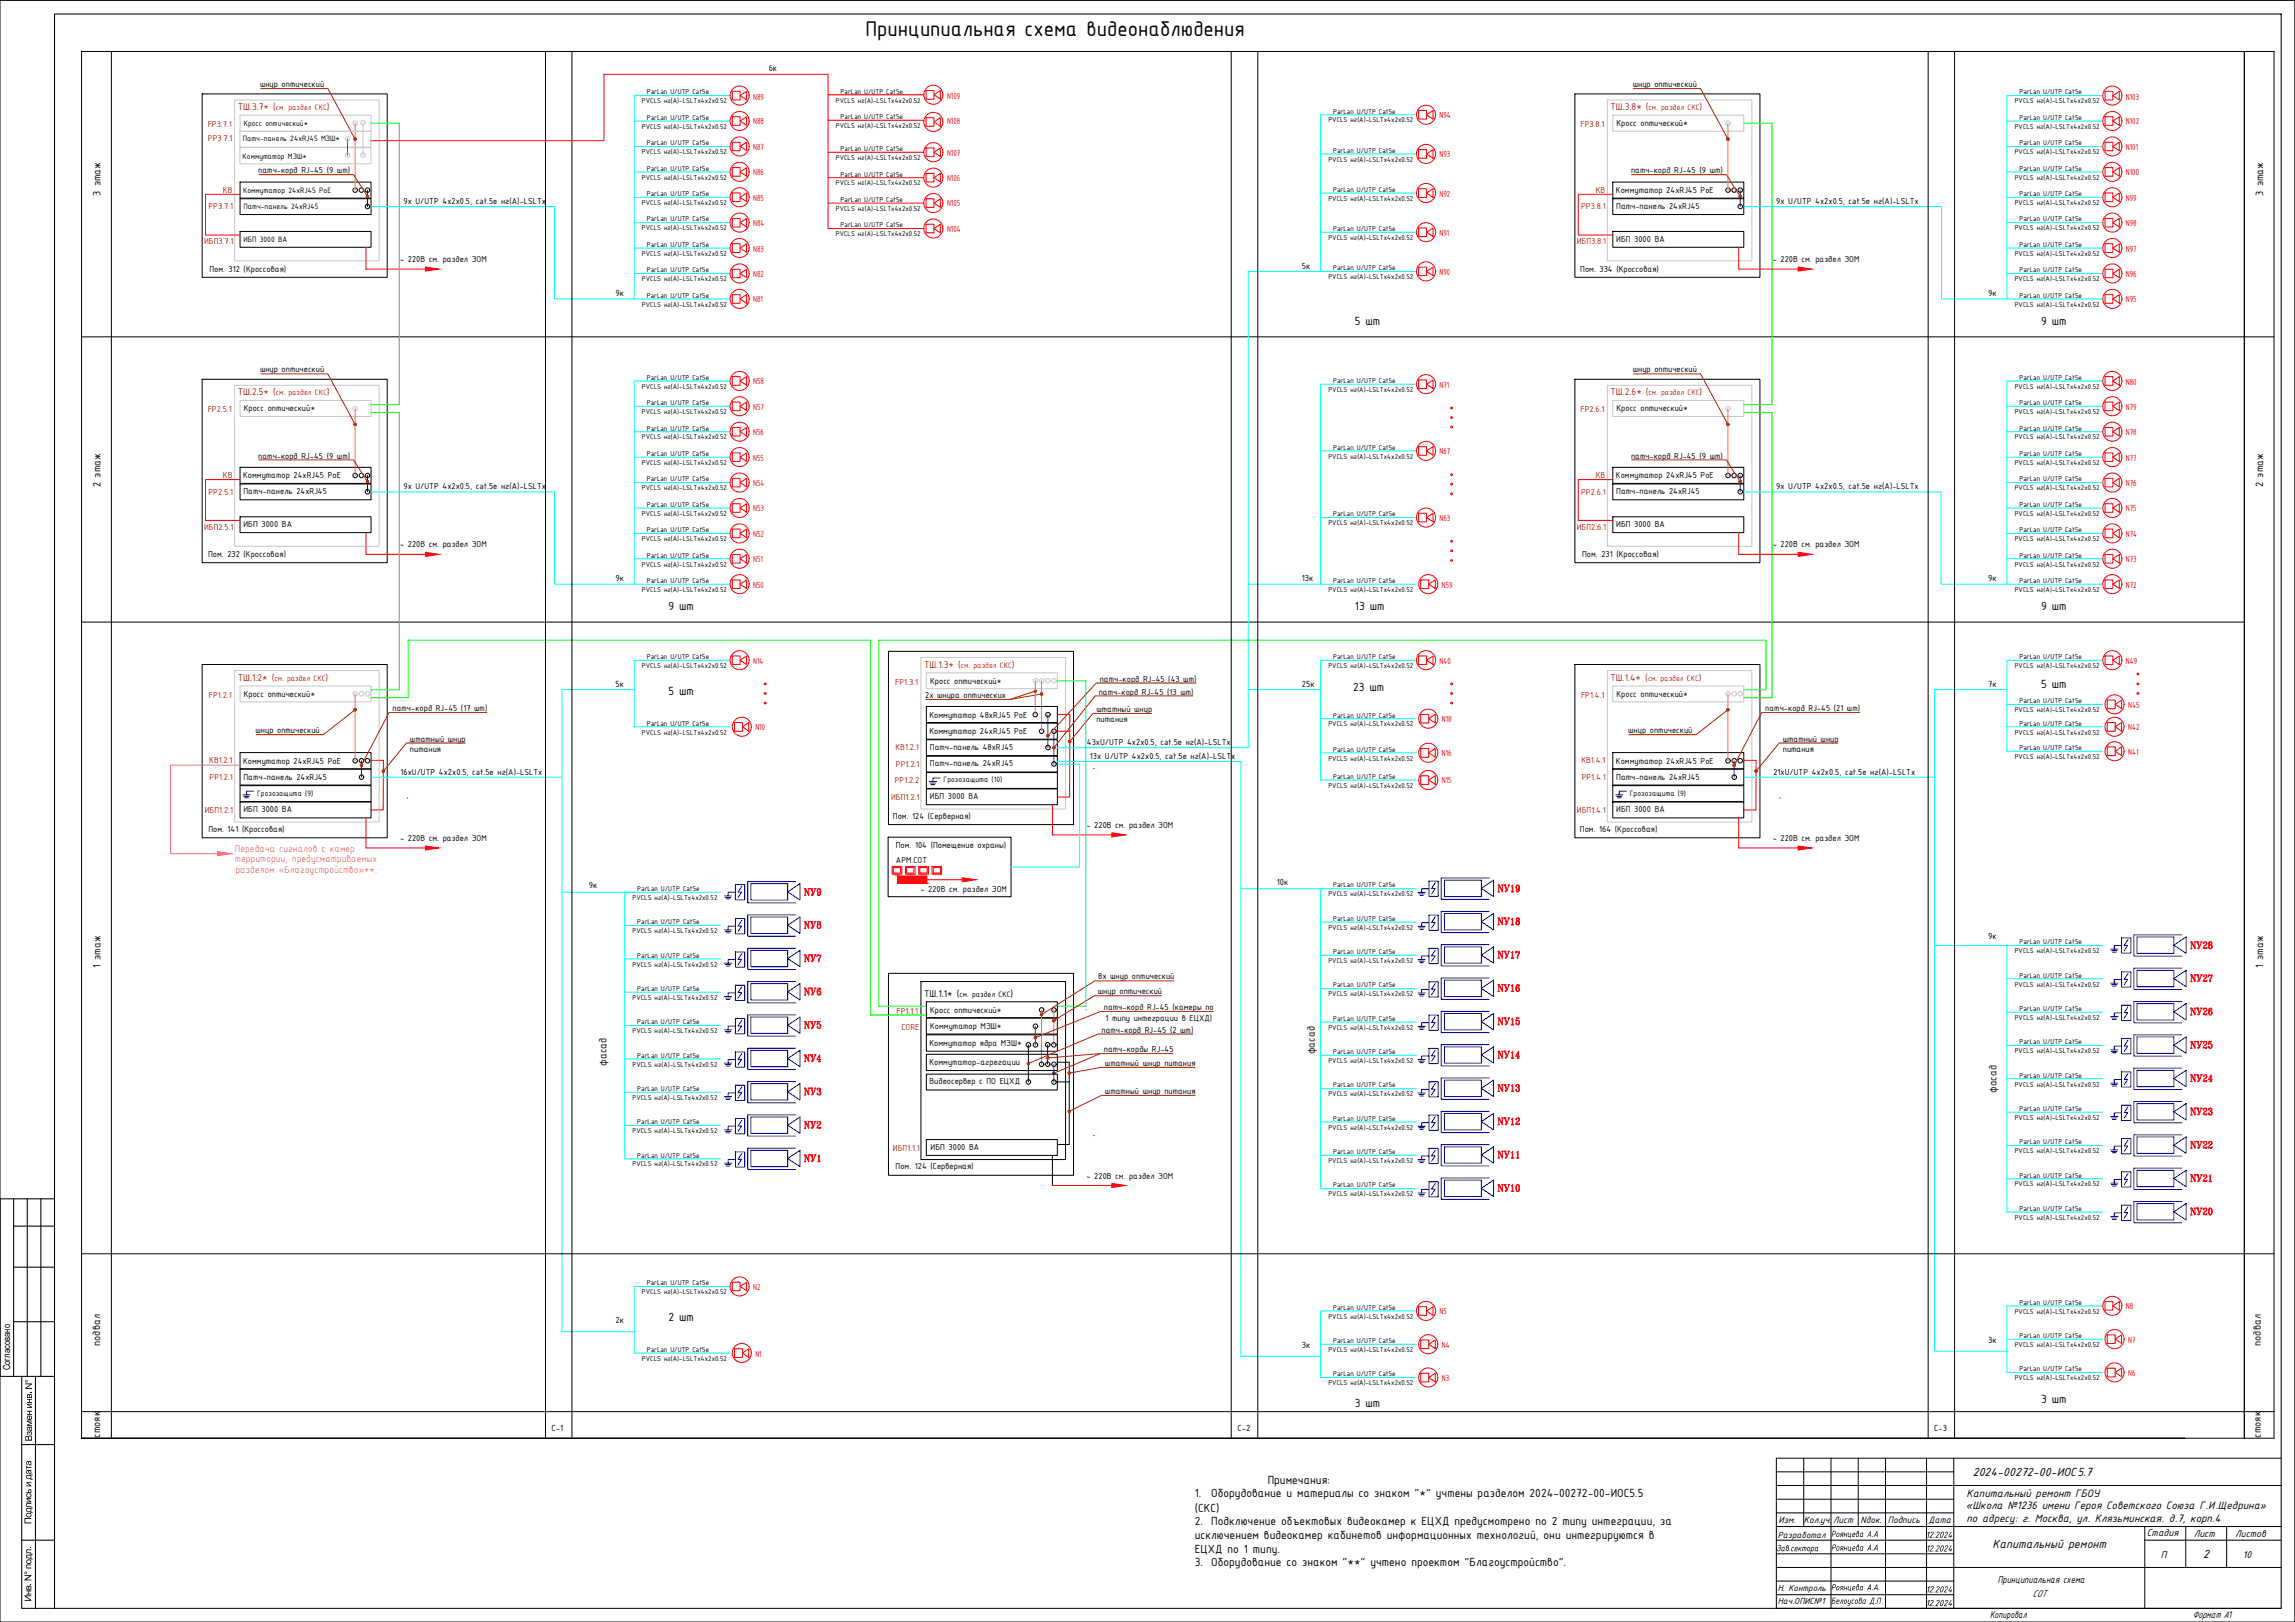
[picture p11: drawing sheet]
<svg xmlns="http://www.w3.org/2000/svg" width="841mm" height="594mm" viewBox="0 0 841 594" stroke-linecap="round" stroke-linejoin="round" font-family="sans-serif">
<defs><g id="words">
<text font-size="8.4" x="317.2" y="13.1">Принципиальная схема видеонаблюдения</text>
<text font-size="6.2" fill="#f00" x="293.5" y="426.9">NУ1</text>
<g font-size="5.7" fill="#f00">
<text x="293.5" y="329.1">NУ9</text>
<text x="547.9" y="327.7">NУ19</text>
<text x="293.5" y="341.1">NУ8</text>
<text x="547.9" y="340.1">NУ18</text>
<text x="293.5" y="353.5">NУ7</text>
<text x="547.9" y="352.1">NУ17</text>
<text x="801.5" y="348.5">NУ28</text>
<text x="293.5" y="365.5">NУ6</text>
<text x="547.9" y="364.4">NУ16</text>
<text x="801.5" y="360.9">NУ27</text>
<text x="293.5" y="377.8">NУ5</text>
<text x="547.9" y="376.4">NУ15</text>
<text x="801.5" y="372.9">NУ26</text>
<text x="547.9" y="388.8">NУ14</text>
<text x="801.5" y="385.2">NУ25</text>
<text x="293.5" y="390.2">NУ4</text>
<text x="547.9" y="401.1">NУ13</text>
<text x="801.5" y="397.2">NУ24</text>
<text x="293.5" y="402.2">NУ3</text>
<text x="547.9" y="413.1">NУ12</text>
<text x="801.5" y="409.6">NУ23</text>
<text x="293.5" y="414.5">NУ2</text>
<text x="547.9" y="425.4">NУ11</text>
<text x="801.5" y="421.9">NУ22</text>
<text x="547.9" y="437.4">NУ10</text>
<text x="801.5" y="433.9">NУ21</text>
<text x="801.5" y="446.3">NУ20</text>
</g>
<g font-size="4.7">
<text x="496.5" y="119.1">5 шт</text>
<text x="748" y="119">9 шт</text>
<text x="245" y="223.4">9 шт</text>
<text x="496.5" y="223.4">13 шт</text>
<text x="748" y="223.4">9 шт</text>
<text x="245" y="254.5">5 шт</text>
<text x="495.9" y="253">23 шт</text>
<text x="748" y="252.1">5 шт</text>
<text x="245" y="483.9">2 шт</text>
<text x="496.5" y="515.3">3 шт</text>
<text x="748" y="513.9">3 шт</text>
<text x="464.6" y="543.4">Примечания:</text>
<text x="722.9" y="540.6">2024-00272-00-ИОС5.7</text>
<text x="437.9" y="548.4">1.</text>
<text x="443.9" y="548.4">Оборудование и материалы со знаком &quot;*&quot; учтены разделом 2024-00272-00-ИОС5.5</text>
<text x="437.9" y="553.6">(СКС)</text>
<text x="437.9" y="558.6">2. Подключение объектовых видеокамер к ЕЦХД предусмотрено по 2 типу интеграции, за</text>
<text x="437.9" y="563.6">исключением видеокамер кабинетов информационных технологий, они интегрируются в</text>
<text x="437.9" y="568.6">ЕЦХД по 1 типу.</text>
<text x="730.2" y="567.2">Капитальный ремонт</text>
<text x="437.9" y="573.7">3. Оборудование со знаком &quot;**&quot; учтено проектом &quot;Благоустройство&quot;.</text>
<text x="807.3" y="570.8">2</text>
</g>
<g font-size="4.3">
<text x="720.6" y="548.1">Капитальный ремонт ГБОУ</text>
<text x="720.4" y="552.8">«Школа №1236 имени Героя Советского Союза Г.И.Щедрина»</text>
<text x="720.6" y="557.3">по адресу: г. Москва, ул. Клязьминская. д.7, корп.4</text>
</g>
<g font-size="4.2">
<text x="36.8" y="71.8" transform="rotate(-90 36.8 71.8)">3 этаж</text>
<text x="829.3" y="71.8" transform="rotate(-90 829.3 71.8)">3 этаж</text>
<text x="36.8" y="178.4" transform="rotate(-90 36.8 178.4)">2 этаж</text>
<text x="829.3" y="178.4" transform="rotate(-90 829.3 178.4)">2 этаж</text>
<text x="36.8" y="354.6" transform="rotate(-90 36.8 354.6)">1 этаж</text>
<text x="829.3" y="354.6" transform="rotate(-90 829.3 354.6)">1 этаж</text>
<text x="481.8" y="386.1" transform="rotate(-90 481.8 386.1)">фасад</text>
<text x="222.3" y="390.3" transform="rotate(-90 222.3 390.3)">фасад</text>
<text x="731.6" y="400.4" transform="rotate(-90 731.6 400.4)">фасад</text>
<text x="36.7" y="492.9" transform="rotate(-90 36.7 492.9)">подвал</text>
<text x="828.5" y="492.9" transform="rotate(-90 828.5 492.9)">подвал</text>
<text x="36.7" y="526.6" transform="rotate(-90 36.7 526.6)">стояк</text>
<text x="828.5" y="526.6" transform="rotate(-90 828.5 526.6)">стояк</text>
</g>
<g font-size="3.9" fill="#b82e00">
<text x="87.1" y="40.4">ТШ.3.7* (</text>
<text x="119.8" y="40.4">)</text>
<text x="590.2" y="40.4">ТШ.3.8* (</text>
<text x="622.9" y="40.4">)</text>
<text x="87.1" y="144.8">ТШ.2.5* (</text>
<text x="119.8" y="144.8">)</text>
<text x="590.2" y="144.8">ТШ.2.6* (</text>
<text x="622.9" y="144.8">)</text>
<text x="338.6" y="244.5">ТШ.1.3* (</text>
<text x="370.8" y="244.5">)</text>
<text x="87.1" y="249.4">ТШ.1.2* (</text>
<text x="119.3" y="249.4">)</text>
<text x="590.2" y="249.4">ТШ.1.4* (</text>
<text x="622.6" y="249.4">)</text>
</g>
<g font-size="3.9" fill="#f0f">
<text x="86.1" y="312">Передача сигналов с камер</text>
<text x="86.1" y="315.7">территории, предусматриваемых</text>
<text x="86.3" y="319.8">разделом «Благоустройство»**.</text>
</g>
<g font-size="3.9">
<text x="338.6" y="365.1">ТШ.1.1* (</text>
<text x="370.3" y="365.1">)</text>
<text x="786.7" y="562.7">Стадия</text>
<text x="803.9" y="562.9">Лист</text>
<text x="819.1" y="563">Листов</text>
<text x="791.9" y="570.5">П</text>
<text x="821.9" y="570.5">10</text>
<text x="732.1" y="579.7">Принципиальная схема</text>
<text x="744.9" y="584.8">СОТ</text>
<text x="729.3" y="592.5">Копировал</text>
<text x="803.4" y="592.5">Формат А1</text>
</g>
<g font-size="3.6">
<text x="651.8" y="557.8">Изм.</text>
<text x="661" y="557.8">Кол.уч.</text>
<text x="671.8" y="557.8">Лист</text>
<text x="681.8" y="557.8">Nдок.</text>
<text x="691.8" y="557.8">Подпись</text>
<text x="706.8" y="557.8">Дата</text>
</g>
<g font-size="3.5">
<text x="281.7" y="26.1">6к</text>
<text x="477.1" y="98.4">5к</text>
<text x="225.6" y="108.4">9к</text>
<text x="728.6" y="108.4">9к</text>
<text x="225.6" y="212.9">9к</text>
<text x="477.1" y="212.9">13к</text>
<text x="728.6" y="212.9">9к</text>
<text x="225.6" y="251.5">5к</text>
<text x="477.1" y="251.5">25к</text>
<text x="728.6" y="251.5">7к</text>
<text x="215.8" y="325.4">9к</text>
<text x="467.9" y="324.2">10к</text>
<text x="728.6" y="343.8">9к</text>
<text x="225.6" y="484.6">2к</text>
<text x="728.6" y="491.8">3к</text>
<text x="477.1" y="493.6">3к</text>
<text x="3.7" y="501.9" transform="rotate(-90 3.7 501.9)">Согласовано</text>
<text x="11.7" y="527.9" transform="rotate(-90 11.7 527.9)">Взамен инв</text>
<text x="202.1" y="524.1">С-1</text>
<text x="453.5" y="524.1">С-2</text>
<text x="708.8" y="524.1">С-3</text>
<text x="11.5" y="558.3" transform="rotate(-90 11.5 558.3)">Подпись и дата</text>
<text x="651.5" y="563.1">Разработал</text>
<text x="671" y="563">Роянцева А</text>
<text x="685.8" y="563">.А</text>
<text x="11.5" y="567.4" transform="rotate(-90 11.5 567.4)">.</text>
<text x="651" y="568.2">Зав .сектора</text>
<text x="671" y="568">Роянцева А</text>
<text x="685.8" y="568">.А</text>
<text x="11.5" y="575.6" transform="rotate(-90 11.5 575.6)">подл</text>
<text x="11.5" y="586.6" transform="rotate(-90 11.5 586.6)">Инв . N°</text>
<text x="651.5" y="582.6">Н. Контроль</text>
<text x="651.5" y="587.6">Нач.ОПИС№1</text>
<text x="670.9" y="587.4">Белоусова Д</text>
<text x="670.9" y="582.5">Роянцева А</text>
<text x="685.8" y="582.5">.А.</text>
<text x="686.9" y="587.4">.П.</text>
</g>
<g font-size="3.5" fill="#f00">
<text x="276" y="36.5">N89</text>
<text x="347" y="36.2">N109</text>
<text x="779.1" y="36.5">N103</text>
<text x="276" y="45.6">N88</text>
<text x="347" y="45.3">N108</text>
<text x="527.6" y="43.3">N94</text>
<text x="779.1" y="45.6">N102</text>
<text x="276" y="54.9">N87</text>
<text x="347" y="57.2">N107</text>
<text x="527.6" y="57.6">N93</text>
<text x="779.1" y="54.9">N101</text>
<text x="276" y="64.2">N86</text>
<text x="779.1" y="64.2">N100</text>
<text x="347" y="66.4">N106</text>
<text x="527.6" y="72">N92</text>
<text x="276" y="73.5">N85</text>
<text x="347" y="75.6">N105</text>
<text x="779.1" y="73.5">N99</text>
<text x="276" y="82.8">N84</text>
<text x="779.1" y="82.8">N98</text>
<text x="347" y="84.9">N104</text>
<text x="527.6" y="86.3">N91</text>
<text x="276" y="92.1">N83</text>
<text x="779.1" y="92.1">N97</text>
<text x="276" y="101.4">N82</text>
<text x="527.6" y="100.7">N90</text>
<text x="779.1" y="101.4">N96</text>
<text x="276" y="110.7">N81</text>
<text x="779.1" y="110.7">N95</text>
<text x="276" y="140.8">N58</text>
<text x="527.6" y="142">N71</text>
<text x="779.1" y="140.9">N80</text>
<text x="276" y="150.1">N57</text>
<text x="779.1" y="150.1">N79</text>
<text x="276" y="159.4">N56</text>
<text x="779.1" y="159.4">N78</text>
<text x="527.6" y="166.4">N67</text>
<text x="276" y="168.7">N55</text>
<text x="779.1" y="168.7">N77</text>
<text x="276" y="178">N54</text>
<text x="779.1" y="178">N76</text>
<text x="276" y="187.3">N53</text>
<text x="527.6" y="190.8">N63</text>
<text x="779.1" y="187.3">N75</text>
<text x="276" y="196.6">N52</text>
<text x="779.1" y="196.6">N74</text>
<text x="276" y="205.9">N51</text>
<text x="779.1" y="205.9">N73</text>
<text x="276" y="215.2">N50</text>
<text x="528.4" y="215.2">N59</text>
<text x="779.1" y="215.2">N72</text>
<text x="276" y="243">N14</text>
<text x="527.6" y="243">N40</text>
<text x="779.1" y="243">N49</text>
<text x="779.9" y="259.3">N45</text>
<text x="276.8" y="267.5">N10</text>
<text x="528.4" y="264.5">N18</text>
<text x="779.9" y="267.5">N42</text>
<text x="528.4" y="277">N16</text>
<text x="779.9" y="276.4">N41</text>
<text x="528.4" y="286.9">N15</text>
<text x="276" y="472.4">N2</text>
<text x="779.1" y="479.5">N8</text>
<text x="527.6" y="481.4">N5</text>
<text x="779.9" y="491.7">N7</text>
<text x="276.8" y="496.8">N1</text>
<text x="528.4" y="493.6">N4</text>
<text x="779.9" y="504">N6</text>
<text x="528.4" y="505.8">N3</text>
</g>
<g font-size="3.4">
<text x="95.3" y="31.8">шнур оптический</text>
<text x="598.3" y="31.8">шнур оптический</text>
<text x="592.4" y="46.2">Кросс оптический*</text>
<text x="94.7" y="63.5">патч-корд RJ-45 (9 шт)</text>
<text x="597.7" y="63.5">патч-корд RJ-45 (9 шт)</text>
<text x="592.2" y="70.8">Коммутатор 24xRJ45 PoE</text>
<text x="147.9" y="74.8">9x U/UTP 4x2x0.5, cat.5e нг(А)-LSLTx</text>
<text x="592.3" y="76.5">Патч-панель 24хRJ45</text>
<text x="650.9" y="74.8">9x U/UTP 4x2x0.5, cat.5e нг(А)-LSLTx</text>
<text x="592.3" y="88.5">ИБП 3000 ВА</text>
<text x="76.8" y="99.5">Пом. 312 (Кроссовая)</text>
<text x="146.6" y="96">~ 220В см. раздел ЭОМ</text>
<text x="579.1" y="99.5">Пом. 334 (Кроссовая)</text>
<text x="649.6" y="96">~ 220В см. раздел ЭОМ</text>
<text x="95.3" y="136.3">шнур оптический</text>
<text x="598.3" y="136.3">шнур оптический</text>
<text x="89.3" y="150.7">Кросс оптический*</text>
<text x="592.4" y="150.7">Кросс оптический*</text>
<text x="94.7" y="168">патч-корд RJ-45 (9 шт)</text>
<text x="597.7" y="168">патч-корд RJ-45 (9 шт)</text>
<text x="89.1" y="175.2">Коммутатор 24xRJ45 PoE</text>
<text x="147.9" y="179.3">9x U/UTP 4x2x0.5, cat.5e нг(А)-LSLTx</text>
<text x="592.2" y="175.2">Коммутатор 24xRJ45 PoE</text>
<text x="650.9" y="179.3">9x U/UTP 4x2x0.5, cat.5e нг(А)-LSLTx</text>
<text x="89.2" y="181">Патч-панель 24хRJ45</text>
<text x="592.3" y="181">Патч-панель 24хRJ45</text>
<text x="89.2" y="193">ИБП 3000 ВА</text>
<text x="592.3" y="193">ИБП 3000 ВА</text>
<text x="146.6" y="200.5">~ 220В см. раздел ЭОМ</text>
<text x="649.6" y="200.5">~ 220В см. раздел ЭОМ</text>
<text x="76.3" y="204">Пом. 232 (Кроссовая)</text>
<text x="579.8" y="204">Пом. 231 (Кроссовая)</text>
<text x="340.9" y="250.4">Кросс оптический*</text>
<text x="403" y="249.7">патч-корд RJ-45 (43 шт)</text>
<text x="89.3" y="255.2">Кросс оптический*</text>
<text x="339" y="255.6">2х шнура оптических</text>
<text x="402.6" y="254.4">патч-корд RJ-45 (13 шт)</text>
<text x="592.4" y="255.2">Кросс оптический*</text>
<text x="143.8" y="260.5">патч-корд RJ-45 (17 шт)</text>
<text x="340.6" y="262.8">Коммутатор 48xRJ45 PoE</text>
<text x="401.8" y="260.9">штатный шнур</text>
<text x="646.9" y="260.5">патч-корд RJ-45 (21 шт)</text>
<text x="93.6" y="268.4">шнур оптический</text>
<text x="340.6" y="268.9">Коммутатор 24xRJ45 PoE</text>
<text x="401.8" y="264.6">питания</text>
<text x="596.7" y="268.4">шнур оптический</text>
<text x="150.2" y="271.7">штатный шнур</text>
<text x="150.2" y="275.4">питания</text>
<text x="340.8" y="274.7">Патч-панель 48хRJ45</text>
<text x="398.3" y="273">43xU/UTP 4x2x0.5, cat.5e нг(А)-LSLTx</text>
<text x="653.3" y="271.7">штатный шнур</text>
<text x="653.3" y="275.4">питания</text>
<text x="89.1" y="279.8">Коммутатор 24xRJ45 PoE</text>
<text x="340.8" y="280.7">Патч-панель 24хRJ45</text>
<text x="399.4" y="278">13x U/UTP 4x2x0.5, cat.5e нг(А)-LSLTx</text>
<text x="592.2" y="279.8">Коммутатор 24xRJ45 PoE</text>
<text x="89.2" y="285.5">Патч-панель 24хRJ45</text>
<text x="146.8" y="283.8">16xU/UTP 4x2x0.5, cat.5e нг(А)-LSLTx</text>
<text x="592.3" y="285.5">Патч-панель 24хRJ45</text>
<text x="649.9" y="283.8">21xU/UTP 4x2x0.5, cat.5e нг(А)-LSLTx</text>
<text x="340.8" y="292.7">ИБП 3000 ВА</text>
<text x="89.2" y="297.5">ИБП 3000 ВА</text>
<text x="327.2" y="299.9">Пом. 124 (Серверная)</text>
<text x="592.3" y="297.5">ИБП 3000 ВА</text>
<text x="76.4" y="304.7">Пом. 141 (Кроссовая)</text>
<text x="398.1" y="303.2">~ 220В см. раздел ЭОМ</text>
<text x="579" y="304.7">Пом. 164 (Кроссовая)</text>
<text x="146.6" y="308.1">~ 220В см. раздел ЭОМ</text>
<text x="328.3" y="310.5">Пом. 104 (Помещение охраны)</text>
<text x="649.6" y="308.1">~ 220В см. раздел ЭОМ</text>
<text x="328.3" y="316.1">АРМ.СОТ</text>
<text x="337.3" y="326.6">~ 220В см. раздел ЭОМ</text>
<text x="402.5" y="358.6">8x шнур оптический</text>
<text x="402.3" y="364">шнур оптический</text>
<text x="340.9" y="370.9">Кросс оптический*</text>
<text x="404.5" y="370">патч-корд RJ-45 (камеры по</text>
<text x="340.9" y="376.8">Коммутатор МЭШ*</text>
<text x="405.1" y="373.9">1 типу интеграции в ЕЦХД)</text>
<text x="340.6" y="383.2">Коммутатор ядра МЭШ*</text>
<text x="403.6" y="378.3">патч-корд RJ-45 (2 шт)</text>
<text x="404.5" y="385.2">патч-корды RJ-45</text>
<text x="340.6" y="390.2">Коммутатор-агрегации</text>
<text x="404.9" y="390.3">штатный шнур питания</text>
<text x="340.6" y="397.1">Видеосервер с ПО ЕЦХД</text>
<text x="404.9" y="400.5">штатный шнур питания</text>
<text x="341" y="421.2">ИБП 3000 ВА</text>
<text x="328.2" y="428.3">Пом. 124 (Серверная)</text>
<text x="398.1" y="431.7">~ 220В см. раздел ЭОМ</text>
</g>
<g font-size="3.4" fill="#b82e00">
<text x="76.1" y="46.6">FP3.7.1</text>
<text x="579.2" y="46.6">FP3.8.1</text>
<text x="76.2" y="51.6">PP3.7.1</text>
<text x="81.7" y="70.6">КВ</text>
<text x="584.8" y="70.6">КВ</text>
<text x="76.4" y="76.7">PP3.7.1</text>
<text x="579.4" y="76.7">PP3.8.1</text>
<text x="74.8" y="89.4">ИБП3.7.1</text>
<text x="577.8" y="89.4">ИБП3.8.1</text>
<text x="76.1" y="151.1">FP2.5.1</text>
<text x="579.2" y="151.1">FP2.6.1</text>
<text x="81.7" y="175.1">КВ</text>
<text x="584.8" y="175.1">КВ</text>
<text x="76.4" y="181.2">PP2.5.1</text>
<text x="579.4" y="181.2">PP2.6.1</text>
<text x="74.8" y="193.9">ИБП2.5.1</text>
<text x="577.8" y="193.9">ИБП2.6.1</text>
<text x="328.1" y="250.8">FP1.3.1</text>
<text x="76.6" y="255.5">FP1.2.1</text>
<text x="579.4" y="255.5">FP1.4.1</text>
<text x="328.2" y="274.8">КВ1.2.1</text>
<text x="76.7" y="279.5">КВ1.2.1</text>
<text x="328.3" y="280.9">PP1.2.1</text>
<text x="579.5" y="279.5">КВ1.4.1</text>
<text x="76.8" y="285.7">PP1.2.1</text>
<text x="327.9" y="286.9">PP1.2.2</text>
<text x="579.6" y="285.7">PP1.4.1</text>
<text x="326.6" y="292.9">ИБП1.2.1</text>
<text x="75.1" y="297.7">ИБП1.2.1</text>
<text x="577.9" y="297.7">ИБП1.4.1</text>
<text x="328.5" y="371.3">FP1.1.1</text>
<text x="330.3" y="377.2">CORE</text>
<text x="327.2" y="421.4">ИБП1.1.1</text>
</g>
<g font-size="3.1" fill="#b82e00">
<text x="101.1" y="40.4">см. раздел СКС</text>
<text x="604.1" y="40.4">см. раздел СКС</text>
<text x="101.1" y="144.8">см. раздел СКС</text>
<text x="604.1" y="144.8">см. раздел СКС</text>
<text x="352.1" y="244.5">см. раздел СКС</text>
<text x="100.6" y="249.4">см. раздел СКС</text>
<text x="603.9" y="249.4">см. раздел СКС</text>
</g>
<g font-size="3.1">
<text x="89.3" y="46.2">Кросс оптический*</text>
<text x="88.9" y="51.7">Патч-панель 24хRJ45 МЭШ*</text>
<text x="88.9" y="58.1">Коммутатор МЭШ*</text>
<text x="89.1" y="70.8">Коммутатор 24xRJ45 PoE</text>
<text x="89.2" y="76.5">Патч-панель 24хRJ45</text>
<text x="89.2" y="88.5">ИБП 3000 ВА</text>
<text x="345.8" y="286.6">Грозозащита (10)</text>
<text x="94.2" y="291.4">Грозозащита (9)</text>
<text x="597.3" y="291.4">Грозозащита (9)</text>
<text x="351.6" y="365.1">см. раздел СКС</text>
</g>
<g font-size="2.8">
<text x="237" y="34.6">ParLan U/UTP Cat5e</text>
<text x="308.1" y="34.3">ParLan U/UTP Cat5e</text>
<text x="740.1" y="34.6">ParLan U/UTP Cat5e</text>
<text x="235.2" y="37.8">PVCLS нг(A)-LSLTx4x2x0.52</text>
<text x="306.3" y="37.6">PVCLS нг(A)-LSLTx4x2x0.52</text>
<text x="488.6" y="41.6">ParLan U/UTP Cat5e</text>
<text x="738.3" y="37.8">PVCLS нг(A)-LSLTx4x2x0.52</text>
<text x="235.2" y="47.1">PVCLS нг(A)-LSLTx4x2x0.52</text>
<text x="237" y="43.9">ParLan U/UTP Cat5e</text>
<text x="306.3" y="46.8">PVCLS нг(A)-LSLTx4x2x0.52</text>
<text x="308.1" y="43.6">ParLan U/UTP Cat5e</text>
<text x="486.8" y="44.8">PVCLS нг(A)-LSLTx4x2x0.52</text>
<text x="738.3" y="47.1">PVCLS нг(A)-LSLTx4x2x0.52</text>
<text x="740.1" y="43.9">ParLan U/UTP Cat5e</text>
<text x="237" y="53.2">ParLan U/UTP Cat5e</text>
<text x="740.1" y="53.2">ParLan U/UTP Cat5e</text>
<text x="235.2" y="56.4">PVCLS нг(A)-LSLTx4x2x0.52</text>
<text x="306.3" y="58.6">PVCLS нг(A)-LSLTx4x2x0.52</text>
<text x="308.1" y="55.3">ParLan U/UTP Cat5e</text>
<text x="486.8" y="59.2">PVCLS нг(A)-LSLTx4x2x0.52</text>
<text x="488.6" y="55.9">ParLan U/UTP Cat5e</text>
<text x="738.3" y="56.4">PVCLS нг(A)-LSLTx4x2x0.52</text>
<text x="235.2" y="65.8">PVCLS нг(A)-LSLTx4x2x0.52</text>
<text x="237" y="62.5">ParLan U/UTP Cat5e</text>
<text x="308.1" y="64.7">ParLan U/UTP Cat5e</text>
<text x="738.3" y="65.8">PVCLS нг(A)-LSLTx4x2x0.52</text>
<text x="740.1" y="62.5">ParLan U/UTP Cat5e</text>
<text x="237" y="71.8">ParLan U/UTP Cat5e</text>
<text x="306.3" y="67.9">PVCLS нг(A)-LSLTx4x2x0.52</text>
<text x="488.6" y="70.3">ParLan U/UTP Cat5e</text>
<text x="740.1" y="71.8">ParLan U/UTP Cat5e</text>
<text x="235.2" y="75.1">PVCLS нг(A)-LSLTx4x2x0.52</text>
<text x="306.3" y="77.2">PVCLS нг(A)-LSLTx4x2x0.52</text>
<text x="308.1" y="74">ParLan U/UTP Cat5e</text>
<text x="486.8" y="73.5">PVCLS нг(A)-LSLTx4x2x0.52</text>
<text x="738.3" y="75.1">PVCLS нг(A)-LSLTx4x2x0.52</text>
<text x="237" y="81.1">ParLan U/UTP Cat5e</text>
<text x="308.1" y="83.2">ParLan U/UTP Cat5e</text>
<text x="740.1" y="81.1">ParLan U/UTP Cat5e</text>
<text x="235.2" y="84.4">PVCLS нг(A)-LSLTx4x2x0.52</text>
<text x="306.3" y="86.5">PVCLS нг(A)-LSLTx4x2x0.52</text>
<text x="486.8" y="87.9">PVCLS нг(A)-LSLTx4x2x0.52</text>
<text x="488.6" y="84.6">ParLan U/UTP Cat5e</text>
<text x="738.3" y="84.4">PVCLS нг(A)-LSLTx4x2x0.52</text>
<text x="235.2" y="93.7">PVCLS нг(A)-LSLTx4x2x0.52</text>
<text x="237" y="90.4">ParLan U/UTP Cat5e</text>
<text x="738.3" y="93.7">PVCLS нг(A)-LSLTx4x2x0.52</text>
<text x="740.1" y="90.4">ParLan U/UTP Cat5e</text>
<text x="237" y="99.8">ParLan U/UTP Cat5e</text>
<text x="488.6" y="99">ParLan U/UTP Cat5e</text>
<text x="740.1" y="99.8">ParLan U/UTP Cat5e</text>
<text x="235.2" y="103">PVCLS нг(A)-LSLTx4x2x0.52</text>
<text x="486.8" y="102.2">PVCLS нг(A)-LSLTx4x2x0.52</text>
<text x="738.3" y="103">PVCLS нг(A)-LSLTx4x2x0.52</text>
<text x="235.2" y="112.3">PVCLS нг(A)-LSLTx4x2x0.52</text>
<text x="237" y="109.1">ParLan U/UTP Cat5e</text>
<text x="738.3" y="112.3">PVCLS нг(A)-LSLTx4x2x0.52</text>
<text x="740.1" y="109.1">ParLan U/UTP Cat5e</text>
<text x="235.2" y="142.3">PVCLS нг(A)-LSLTx4x2x0.52</text>
<text x="237" y="139.1">ParLan U/UTP Cat5e</text>
<text x="486.8" y="143.6">PVCLS нг(A)-LSLTx4x2x0.52</text>
<text x="488.6" y="140.3">ParLan U/UTP Cat5e</text>
<text x="738.3" y="142.3">PVCLS нг(A)-LSLTx4x2x0.52</text>
<text x="740.1" y="139.1">ParLan U/UTP Cat5e</text>
<text x="237" y="148.4">ParLan U/UTP Cat5e</text>
<text x="740.1" y="148.4">ParLan U/UTP Cat5e</text>
<text x="235.2" y="151.7">PVCLS нг(A)-LSLTx4x2x0.52</text>
<text x="738.3" y="151.7">PVCLS нг(A)-LSLTx4x2x0.52</text>
<text x="235.2" y="160.9">PVCLS нг(A)-LSLTx4x2x0.52</text>
<text x="237" y="157.7">ParLan U/UTP Cat5e</text>
<text x="738.3" y="160.9">PVCLS нг(A)-LSLTx4x2x0.52</text>
<text x="740.1" y="157.7">ParLan U/UTP Cat5e</text>
<text x="237" y="167">ParLan U/UTP Cat5e</text>
<text x="486.8" y="168">PVCLS нг(A)-LSLTx4x2x0.52</text>
<text x="488.6" y="164.7">ParLan U/UTP Cat5e</text>
<text x="740.1" y="167">ParLan U/UTP Cat5e</text>
<text x="235.2" y="170.2">PVCLS нг(A)-LSLTx4x2x0.52</text>
<text x="738.3" y="170.2">PVCLS нг(A)-LSLTx4x2x0.52</text>
<text x="235.2" y="179.5">PVCLS нг(A)-LSLTx4x2x0.52</text>
<text x="237" y="176.3">ParLan U/UTP Cat5e</text>
<text x="738.3" y="179.5">PVCLS нг(A)-LSLTx4x2x0.52</text>
<text x="740.1" y="176.3">ParLan U/UTP Cat5e</text>
<text x="237" y="185.6">ParLan U/UTP Cat5e</text>
<text x="740.1" y="185.6">ParLan U/UTP Cat5e</text>
<text x="235.2" y="188.9">PVCLS нг(A)-LSLTx4x2x0.52</text>
<text x="488.6" y="189.1">ParLan U/UTP Cat5e</text>
<text x="738.3" y="188.9">PVCLS нг(A)-LSLTx4x2x0.52</text>
<text x="237" y="194.9">ParLan U/UTP Cat5e</text>
<text x="486.8" y="192.4">PVCLS нг(A)-LSLTx4x2x0.52</text>
<text x="740.1" y="194.9">ParLan U/UTP Cat5e</text>
<text x="235.2" y="198.2">PVCLS нг(A)-LSLTx4x2x0.52</text>
<text x="738.3" y="198.2">PVCLS нг(A)-LSLTx4x2x0.52</text>
<text x="235.2" y="207.5">PVCLS нг(A)-LSLTx4x2x0.52</text>
<text x="237" y="204.2">ParLan U/UTP Cat5e</text>
<text x="738.3" y="207.5">PVCLS нг(A)-LSLTx4x2x0.52</text>
<text x="740.1" y="204.2">ParLan U/UTP Cat5e</text>
<text x="237" y="213.5">ParLan U/UTP Cat5e</text>
<text x="488.6" y="213.5">ParLan U/UTP Cat5e</text>
<text x="740.1" y="213.5">ParLan U/UTP Cat5e</text>
<text x="235.2" y="216.8">PVCLS нг(A)-LSLTx4x2x0.52</text>
<text x="486.8" y="216.8">PVCLS нг(A)-LSLTx4x2x0.52</text>
<text x="738.3" y="216.8">PVCLS нг(A)-LSLTx4x2x0.52</text>
<text x="235.2" y="244.6">PVCLS нг(A)-LSLTx4x2x0.52</text>
<text x="237" y="241.4">ParLan U/UTP Cat5e</text>
<text x="486.8" y="244.6">PVCLS нг(A)-LSLTx4x2x0.52</text>
<text x="488.6" y="241.4">ParLan U/UTP Cat5e</text>
<text x="738.3" y="244.6">PVCLS нг(A)-LSLTx4x2x0.52</text>
<text x="740.1" y="241.4">ParLan U/UTP Cat5e</text>
<text x="740.1" y="257.6">ParLan U/UTP Cat5e</text>
<text x="488.6" y="262.8">ParLan U/UTP Cat5e</text>
<text x="738.3" y="260.8">PVCLS нг(A)-LSLTx4x2x0.52</text>
<text x="235.2" y="269">PVCLS нг(A)-LSLTx4x2x0.52</text>
<text x="237" y="265.8">ParLan U/UTP Cat5e</text>
<text x="486.8" y="266">PVCLS нг(A)-LSLTx4x2x0.52</text>
<text x="738.3" y="269">PVCLS нг(A)-LSLTx4x2x0.52</text>
<text x="740.1" y="265.8">ParLan U/UTP Cat5e</text>
<text x="488.6" y="275.3">ParLan U/UTP Cat5e</text>
<text x="740.1" y="274.7">ParLan U/UTP Cat5e</text>
<text x="486.8" y="278.6">PVCLS нг(A)-LSLTx4x2x0.52</text>
<text x="738.3" y="278">PVCLS нг(A)-LSLTx4x2x0.52</text>
<text x="488.6" y="285.3">ParLan U/UTP Cat5e</text>
<text x="486.8" y="288.5">PVCLS нг(A)-LSLTx4x2x0.52</text>
<text x="231.8" y="329.6">PVCLS нг(A)-LSLTx4x2x0.52</text>
<text x="233.6" y="326.4">ParLan U/UTP Cat5e</text>
<text x="486.8" y="328.3">PVCLS нг(A)-LSLTx4x2x0.52</text>
<text x="488.6" y="325">ParLan U/UTP Cat5e</text>
<text x="231.8" y="341.8">PVCLS нг(A)-LSLTx4x2x0.52</text>
<text x="233.6" y="338.6">ParLan U/UTP Cat5e</text>
<text x="486.8" y="340.5">PVCLS нг(A)-LSLTx4x2x0.52</text>
<text x="488.6" y="337.2">ParLan U/UTP Cat5e</text>
<text x="740.1" y="345.9">ParLan U/UTP Cat5e</text>
<text x="233.6" y="350.7">ParLan U/UTP Cat5e</text>
<text x="486.8" y="352.7">PVCLS нг(A)-LSLTx4x2x0.52</text>
<text x="488.6" y="349.5">ParLan U/UTP Cat5e</text>
<text x="738.3" y="349.1">PVCLS нг(A)-LSLTx4x2x0.52</text>
<text x="231.8" y="354">PVCLS нг(A)-LSLTx4x2x0.52</text>
<text x="740.1" y="358.1">ParLan U/UTP Cat5e</text>
<text x="233.6" y="363">ParLan U/UTP Cat5e</text>
<text x="486.8" y="364.9">PVCLS нг(A)-LSLTx4x2x0.52</text>
<text x="488.6" y="361.7">ParLan U/UTP Cat5e</text>
<text x="738.3" y="361.3">PVCLS нг(A)-LSLTx4x2x0.52</text>
<text x="231.8" y="366.2">PVCLS нг(A)-LSLTx4x2x0.52</text>
<text x="740.1" y="370.3">ParLan U/UTP Cat5e</text>
<text x="233.6" y="375.2">ParLan U/UTP Cat5e</text>
<text x="486.8" y="377.1">PVCLS нг(A)-LSLTx4x2x0.52</text>
<text x="488.6" y="373.9">ParLan U/UTP Cat5e</text>
<text x="738.3" y="373.5">PVCLS нг(A)-LSLTx4x2x0.52</text>
<text x="231.8" y="378.4">PVCLS нг(A)-LSLTx4x2x0.52</text>
<text x="740.1" y="382.5">ParLan U/UTP Cat5e</text>
<text x="233.6" y="387.4">ParLan U/UTP Cat5e</text>
<text x="486.8" y="389.3">PVCLS нг(A)-LSLTx4x2x0.52</text>
<text x="488.6" y="386.1">ParLan U/UTP Cat5e</text>
<text x="738.3" y="385.7">PVCLS нг(A)-LSLTx4x2x0.52</text>
<text x="231.8" y="390.6">PVCLS нг(A)-LSLTx4x2x0.52</text>
<text x="740.1" y="394.7">ParLan U/UTP Cat5e</text>
<text x="233.6" y="399.6">ParLan U/UTP Cat5e</text>
<text x="486.8" y="401.5">PVCLS нг(A)-LSLTx4x2x0.52</text>
<text x="488.6" y="398.3">ParLan U/UTP Cat5e</text>
<text x="738.3" y="397.9">PVCLS нг(A)-LSLTx4x2x0.52</text>
<text x="231.8" y="402.8">PVCLS нг(A)-LSLTx4x2x0.52</text>
<text x="740.1" y="406.9">ParLan U/UTP Cat5e</text>
<text x="233.6" y="411.8">ParLan U/UTP Cat5e</text>
<text x="486.8" y="413.7">PVCLS нг(A)-LSLTx4x2x0.52</text>
<text x="488.6" y="410.5">ParLan U/UTP Cat5e</text>
<text x="738.3" y="410.1">PVCLS нг(A)-LSLTx4x2x0.52</text>
<text x="231.8" y="415.1">PVCLS нг(A)-LSLTx4x2x0.52</text>
<text x="740.1" y="419.1">ParLan U/UTP Cat5e</text>
<text x="233.6" y="424">ParLan U/UTP Cat5e</text>
<text x="486.8" y="425.9">PVCLS нг(A)-LSLTx4x2x0.52</text>
<text x="488.6" y="422.7">ParLan U/UTP Cat5e</text>
<text x="738.3" y="422.3">PVCLS нг(A)-LSLTx4x2x0.52</text>
<text x="231.8" y="427.2">PVCLS нг(A)-LSLTx4x2x0.52</text>
<text x="740.1" y="431.3">ParLan U/UTP Cat5e</text>
<text x="488.6" y="434.9">ParLan U/UTP Cat5e</text>
<text x="738.3" y="434.6">PVCLS нг(A)-LSLTx4x2x0.52</text>
<text x="486.8" y="438.2">PVCLS нг(A)-LSLTx4x2x0.52</text>
<text x="740.1" y="443.5">ParLan U/UTP Cat5e</text>
<text x="738.3" y="446.8">PVCLS нг(A)-LSLTx4x2x0.52</text>
<text x="235.2" y="474">PVCLS нг(A)-LSLTx4x2x0.52</text>
<text x="237" y="470.7">ParLan U/UTP Cat5e</text>
<text x="488.6" y="479.7">ParLan U/UTP Cat5e</text>
<text x="740.1" y="477.8">ParLan U/UTP Cat5e</text>
<text x="486.8" y="483">PVCLS нг(A)-LSLTx4x2x0.52</text>
<text x="738.3" y="481.1">PVCLS нг(A)-LSLTx4x2x0.52</text>
<text x="488.6" y="491.9">ParLan U/UTP Cat5e</text>
<text x="740.1" y="490">ParLan U/UTP Cat5e</text>
<text x="237" y="495.1">ParLan U/UTP Cat5e</text>
<text x="486.8" y="495.1">PVCLS нг(A)-LSLTx4x2x0.52</text>
<text x="738.3" y="493.3">PVCLS нг(A)-LSLTx4x2x0.52</text>
<text x="235.2" y="498.4">PVCLS нг(A)-LSLTx4x2x0.52</text>
<text x="740.1" y="502.3">ParLan U/UTP Cat5e</text>
<text x="486.8" y="507.4">PVCLS нг(A)-LSLTx4x2x0.52</text>
<text x="488.6" y="504.1">ParLan U/UTP Cat5e</text>
<text x="738.3" y="505.5">PVCLS нг(A)-LSLTx4x2x0.52</text>
</g>
</g></defs>
<!-- layer: 0.05 -->
<g fill="none" stroke="#000" stroke-width=".37">
<path d="M40.8 18.9v507.9M199.9 18.9v507.9M209.6 18.9v507.9M451.2 18.9v507.9M460.9 18.9v507.9M706.6 18.9v507.9M716.3 18.9v507.9M822.5 18.9v507.9M833.3 18.9v507.9h-803.4h770.8M833.4 18.9h-803.5v507.9M29.9 123.4h803.4M29.9 227.9h792.6"/>
<path d="M29.9 459.2h803.4M29.9 517h803.4"/>
</g>
<g fill="none" stroke="#0ff" stroke-width=".37">
<path d="M267.5 35h-35.1v74.5M770.6 35h-35.1v74.5M232.4 53.7h35.1M232.4 44.3h35.1M484 56.4h35M519 42.1h-35v57.3h-26.6v174.5h-69.9M735.5 53.7h35.1M735.5 44.3h35.1M136 75.7h67.2v33.8h29.2M232.4 72.3h35.1M232.4 63h35.1M484 70.7h35"/>
<path d="M639 75.7h72.5v33.8h24M735.5 72.3h35.1M735.5 63h35.1M232.4 90.9h35.1M232.4 81.5h35.1M484 85.1h35M484 99.4h35M735.5 90.9h35.1M735.5 81.5h35.1M232.4 109.5h35.1M232.4 100.2h35.1M735.5 109.5h35.1"/>
<path d="M735.5 100.2h35.1M267.5 139.5h-35.1v74.5M770.6 139.5h-35.1v74.5h-24.2v-33.8h-72.3M232.4 158.1h35.1M232.4 148.8h35.1M519 140.7h-35v73.3M735.5 158.1h35.1M735.5 148.8h35.1M232.4 176.8h35.1M232.4 167.4h35.1M484 165.2h35M735.5 176.8h35.1"/>
<path d="M735.5 167.4h35.1M136 180.2h67.2v33.8h29.2M232.4 195.4h35.1M232.4 186.1h35.1M484 189.6h35M735.5 195.4h35.1M735.5 186.1h35.1M232.4 214h35.1M232.4 204.7h35.1M457.4 214h61.6M735.5 214h35.1M735.5 204.7h35.1"/>
<path d="M232.4 252.6h-26.5v235.2h26.5M267.5 241.8h-35.1v24.4h35.1M457.4 252.6h26.6M519 241.8h-35v43.9h35M735.5 252.6h-26.5v242.3h26.5M735.5 258h35.1M770.6 241.8h-35.1v33.4h35.1M387.5 279.8h8.1v37.8h-25.1M387.5 278.9h67.2v217.9h29.3M484 263.2h35M484 275.7h35M735.5 266.2h35.1"/>
<path d="M136 284.7h69.9M639 284.7h70M205.9 326.8h26.5M228.9 339h35.1M264 326.8h-35.1v97.6h35.1M454.7 325.5h29.3M484 337.7h35M519 325.5h-35v109.9h35M228.9 351.2h35.1M484 349.9h35M709 346.3h26.5M735.5 358.5h35.1"/>
<path d="M770.6 346.3h-35.1v97.7h35.1M228.9 363.4h35.1M228.9 375.6h35.1M484 362.1h35M484 374.3h35M735.5 370.7h35.1M228.9 387.8h35.1M484 386.5h35M484 398.8h35M735.5 382.9h35.1M735.5 395.1h35.1M228.9 400h35.1"/>
<path d="M228.9 412.2h35.1M484 410.9h35M735.5 407.3h35.1M735.5 419.5h35.1M484 423.1h35M735.5 431.7h35.1M267.5 471.2h-35.1v24.4h35.1M770.6 478.3h-35.1v24.4h35.1M484 492.4h35M519 480.2h-35v24.3h35M735.5 490.5h35.1"/>
</g>
<g fill="none" stroke="#f00" stroke-width=".38">
<circle cx="531.9" cy="149.4" r=".32"/>
<circle cx="531.9" cy="152.9" r=".32"/>
<circle cx="531.9" cy="156.4" r=".32"/>
<circle cx="531.9" cy="173.9" r=".32"/>
<circle cx="531.9" cy="177.3" r=".32"/>
<circle cx="531.9" cy="180.8" r=".32"/>
<circle cx="531.9" cy="198.2" r=".32"/>
<circle cx="531.9" cy="201.8" r=".32"/>
<circle cx="531.9" cy="205.3" r=".32"/>
<circle cx="280.4" cy="257.5" r=".32"/>
<circle cx="280.4" cy="250.5" r=".32"/>
<circle cx="280.4" cy="254" r=".32"/>
<circle cx="531.9" cy="254" r=".32"/>
<circle cx="531.9" cy="250.5" r=".32"/>
<circle cx="531.9" cy="257.5" r=".32"/>
<circle cx="783.4" cy="246.9" r=".32"/>
<circle cx="783.4" cy="254" r=".32"/>
<circle cx="783.4" cy="250.5" r=".32"/>
</g>
<g fill="none" stroke="#f00" stroke-width=".37">
<path d="M268.3 33.5h2.9v3.1h-2.9zM271.2 35l2.4-1.5v3.1zM303.4 34.7h35.1M339.3 33.2h3v3.1h-3zM342.3 34.7l2.3-1.5v3.1zM771.4 33.5h2.9v3.1h-2.9zM774.3 35l2.3-1.5v3.1zM135.9 51.5h85.4v-24.3h82.1v56.5h35.1M268.3 52.1h2.9v3.1h-2.9zM268.3 42.8h2.9v3.1h-2.9zM271.2 53.7l2.4-1.6v3.1zM271.2 44.3l2.4-1.5v3.1z"/>
<path d="M303.4 55.8h35.1M303.4 44h35.1M339.3 54.2h3v3.2h-3zM339.3 43.1h3v3.1h-3zM342.3 55.8l2.3-1.6v3.1zM342.3 44.7l2.3-1.6v3.1zM519.9 54.8h2.9v3.2h-2.9zM519.9 40.5h2.9v3.1h-2.9zM522.8 56.4l2.3-1.6v3.2zM522.8 42.1l2.3-1.6v3.1zM771.4 52.1h2.9v3.1h-2.9zM771.4 42.8h2.9v3.1h-2.9z"/>
<path d="M774.3 53.7l2.3-1.6v3.1zM774.3 44.3l2.3-1.5v3.1zM268.3 80h2.9v3.2h-2.9zM268.3 70.7h2.9v3.1h-2.9zM268.3 61.4h2.9v3.1h-2.9zM271.2 72.3l2.4-1.6v3.1zM271.2 63l2.4-1.6v3.1zM303.4 74.4h35.1M303.4 65.1h35.1M339.3 72.8h3v3.2h-3zM339.3 63.5h3v3.1h-3zM342.3 74.4l2.3-1.6v3.2z"/>
<path d="M342.3 65.1l2.3-1.6v3.1zM519.9 69.1h2.9v3.2h-2.9zM522.8 70.7l2.3-1.6v3.2zM771.4 80h2.9v3.2h-2.9zM771.4 70.7h2.9v3.1h-2.9zM771.4 61.4h2.9v3.1h-2.9zM774.3 72.3l2.3-1.6v3.1zM774.3 63l2.3-1.6v3.1zM268.3 98.6h2.9v3.1h-2.9zM268.3 89.3h2.9v3.2h-2.9zM271.2 90.9l2.4-1.6v3.1zM271.2 81.5l2.4-1.5v3.2z"/>
<path d="M339.3 82.1h3v3.2h-3zM342.3 83.7l2.3-1.6v3.2zM519.9 83.5h2.9v3.2h-2.9zM519.9 97.8h2.9v3.2h-2.9zM522.8 85.1l2.3-1.6v3.1zM522.8 99.4l2.3-1.6v3.2zM771.4 98.6h2.9v3.1h-2.9zM771.4 89.3h2.9v3.2h-2.9zM774.3 90.9l2.3-1.6v3.1zM774.3 81.5l2.3-1.5v3.2zM268.3 107.9h2.9v3.2h-2.9zM271.2 109.5l2.4-1.6v3.2z"/>
<path d="M271.2 100.2l2.4-1.6v3.1zM771.4 107.9h2.9v3.2h-2.9zM774.3 109.5l2.3-1.6v3.2zM774.3 100.2l2.3-1.6v3.1zM268.3 137.9h2.9v3.2h-2.9zM271.2 139.5l2.4-1.6v3.2zM519.9 139.2h2.9v3.1h-2.9zM771.4 137.9h2.9v3.2h-2.9zM774.3 139.5l2.3-1.6v3.2zM268.3 156.6h2.9v3.1h-2.9zM268.3 147.2h2.9v3.2h-2.9zM271.2 158.1l2.4-1.5v3.1z"/>
<path d="M271.2 148.8l2.4-1.6v3.2zM522.8 140.7l2.3-1.5v3.1zM771.4 156.6h2.9v3.1h-2.9zM771.4 147.2h2.9v3.2h-2.9zM774.3 158.1l2.3-1.5v3.1zM774.3 148.8l2.3-1.6v3.2zM268.3 175.2h2.9v3.1h-2.9zM268.3 165.9h2.9v3.1h-2.9zM271.2 176.8l2.4-1.6v3.1zM271.2 167.4l2.4-1.5v3.1zM519.9 163.6h2.9v3.1h-2.9zM522.8 165.2l2.3-1.6v3.1z"/>
<path d="M771.4 175.2h2.9v3.1h-2.9zM771.4 165.9h2.9v3.1h-2.9zM774.3 176.8l2.3-1.6v3.1zM774.3 167.4l2.3-1.5v3.1zM268.3 193.8h2.9v3.1h-2.9zM268.3 184.5h2.9v3.1h-2.9zM271.2 195.4l2.4-1.6v3.1zM271.2 186.1l2.4-1.6v3.1zM519.9 188h2.9v3.1h-2.9zM522.8 189.6l2.3-1.6v3.1zM771.4 193.8h2.9v3.1h-2.9zM771.4 184.5h2.9v3.1h-2.9z"/>
<path d="M774.3 195.4l2.3-1.6v3.1zM774.3 186.1l2.3-1.6v3.1zM268.3 212.4h2.9v3.2h-2.9zM268.3 203.1h2.9v3.2h-2.9zM271.2 214l2.4-1.6v3.1zM271.2 204.7l2.4-1.6v3.2zM520.7 212.4h2.9v3.2h-2.9zM523.6 214l2.3-1.6v3.1zM771.4 212.4h2.9v3.2h-2.9zM771.4 203.1h2.9v3.2h-2.9zM774.3 214l2.3-1.6v3.1zM774.3 204.7l2.3-1.6v3.2z"/>
<path d="M268.3 240.3h2.9v3.1h-2.9zM271.2 241.8l2.4-1.5v3.1zM519.9 240.3h2.9v3.1h-2.9zM522.8 241.8l2.3-1.5v3.1zM771.4 240.3h2.9v3.1h-2.9zM772.2 256.4h2.9v3.2h-2.9zM774.3 241.8l2.3-1.5v3.1zM775.1 258l2.4-1.6v3.2zM269.2 264.6h2.9v3.2h-2.9zM272.1 266.2l2.3-1.6v3.2zM387.5 267.8h4.5M520.7 261.7h2.9v3.1h-2.9z"/>
<path d="M520.7 274.2h2.9v3.1h-2.9zM523.6 263.2l2.3-1.5v3.1zM523.6 275.7l2.3-1.5v3.1zM772.2 264.6h2.9v3.2h-2.9zM772.2 273.6h2.9v3.1h-2.9zM775.1 266.2l2.4-1.6v3.2zM775.1 275.2l2.4-1.6v3.1zM520.7 284.2h2.9v3.1h-2.9zM523.6 285.7l2.3-1.6v3.2zM379.4 375.9v6.8M268.3 469.6h2.9v3.2h-2.9zM271.2 471.2l2.4-1.6v3.2z"/>
<path d="M519.9 478.6h2.9v3.1h-2.9zM771.4 476.7h2.9v3.2h-2.9zM774.3 478.3l2.3-1.6v3.2zM269.2 494h2.9v3.2h-2.9zM272.1 495.6l2.3-1.6v3.2zM520.7 490.8h2.9v3.1h-2.9zM522.8 480.2l2.3-1.6v3.1zM523.6 492.4l2.3-1.6v3.1zM772.2 488.9h2.9v3.2h-2.9zM775.1 490.5l2.4-1.6v3.2zM520.7 503h2.9v3.2h-2.9zM523.6 504.5l2.3-1.5v3.2z"/>
<path d="M772.2 501.1h2.9v3.2h-2.9zM775.1 502.7l2.4-1.6v3.1z"/>
<circle cx="271" cy="35" r="3.5"/>
<circle cx="342" cy="34.7" r="3.5"/>
<circle cx="774.1" cy="35" r="3.5"/>
<circle cx="271" cy="53.6" r="3.5"/>
<circle cx="271" cy="44.3" r="3.5"/>
<circle cx="342" cy="44.7" r="3.5"/>
<circle cx="342" cy="55.7" r="3.5"/>
<circle cx="522.6" cy="56.4" r="3.5"/>
<circle cx="522.6" cy="42" r="3.5"/>
<circle cx="774.1" cy="53.6" r="3.5"/>
<circle cx="774.1" cy="44.3" r="3.5"/>
<circle cx="271" cy="72.3" r="3.5"/>
<circle cx="271" cy="62.9" r="3.5"/>
<circle cx="342" cy="74.4" r="3.5"/>
<circle cx="342" cy="65.1" r="3.5"/>
<circle cx="522.6" cy="70.7" r="3.5"/>
<circle cx="774.1" cy="72.3" r="3.5"/>
<circle cx="774.1" cy="62.9" r="3.5"/>
<circle cx="271" cy="81.5" r="3.5"/>
<circle cx="271" cy="90.8" r="3.5"/>
<circle cx="342" cy="83.7" r="3.5"/>
<circle cx="522.6" cy="99.4" r="3.5"/>
<circle cx="522.6" cy="85" r="3.5"/>
<circle cx="774.1" cy="90.8" r="3.5"/>
<circle cx="774.1" cy="81.5" r="3.5"/>
<circle cx="271" cy="109.5" r="3.5"/>
<circle cx="271" cy="100.2" r="3.5"/>
<circle cx="774.1" cy="100.2" r="3.5"/>
<circle cx="774.1" cy="109.5" r="3.5"/>
<circle cx="271" cy="139.5" r="3.5"/>
<circle cx="774.1" cy="139.5" r="3.5"/>
<circle cx="271" cy="158.1" r="3.5"/>
<circle cx="271" cy="148.8" r="3.5"/>
<circle cx="522.6" cy="140.7" r="3.5"/>
<circle cx="774.1" cy="158.1" r="3.5"/>
<circle cx="774.1" cy="148.8" r="3.5"/>
<circle cx="271" cy="167.4" r="3.5"/>
<circle cx="271" cy="176.7" r="3.5"/>
<circle cx="522.6" cy="165.1" r="3.5"/>
<circle cx="774.1" cy="167.4" r="3.5"/>
<circle cx="774.1" cy="176.7" r="3.5"/>
<circle cx="271" cy="186" r="3.5"/>
<circle cx="271" cy="195.4" r="3.5"/>
<circle cx="522.6" cy="189.6" r="3.5"/>
<circle cx="774.1" cy="186" r="3.5"/>
<circle cx="774.1" cy="195.4" r="3.5"/>
<circle cx="271" cy="213.9" r="3.5"/>
<circle cx="271" cy="204.6" r="3.5"/>
<circle cx="523.4" cy="213.9" r="3.5"/>
<circle cx="774.1" cy="204.6" r="3.5"/>
<circle cx="774.1" cy="213.9" r="3.5"/>
<circle cx="271" cy="241.8" r="3.5"/>
<circle cx="522.6" cy="241.8" r="3.5"/>
<circle cx="774.1" cy="241.8" r="3.5"/>
<circle cx="774.9" cy="258" r="3.5"/>
<circle cx="271.8" cy="266.2" r="3.5"/>
<circle cx="523.4" cy="275.7" r="3.5"/>
<circle cx="523.4" cy="263.2" r="3.5"/>
<circle cx="774.9" cy="266.2" r="3.5"/>
<circle cx="774.9" cy="275.2" r="3.5"/>
<circle cx="523.4" cy="285.7" r="3.5"/>
<circle cx="271" cy="471.2" r="3.5"/>
<circle cx="774.1" cy="478.3" r="3.5"/>
<circle cx="271.8" cy="495.5" r="3.5"/>
<circle cx="522.6" cy="480.1" r="3.5"/>
<circle cx="523.4" cy="492.3" r="3.5"/>
<circle cx="774.9" cy="490.5" r="3.5"/>
<circle cx="523.4" cy="504.5" r="3.5"/>
<circle cx="774.9" cy="502.7" r="3.5"/>
</g>
<g fill="none" stroke="#c7c8ca" stroke-width=".37">
<path d="M86 36.6h52.9v59h-52.9zM589 36.6h53v59h-53zM87.9 48.1h48v5.8h-48zM87.9 54.1h48v5.9h-48zM88 42.2h48v5.9h-48zM133 45v11.9M591 42.2h48v5.9h-48zM86 141.1h52.9v59h-52.9zM88 146.7h48v5.8h-48zM589 141.1h53v59h-53zM591 146.7h48v5.8h-48zM86 245.6h52.9v55.5h-52.9z"/>
<path d="M88 251.3h48v5.8h-48zM337.5 240.8h53v55.5h-53zM339.5 246.4h48v5.8h-48zM589 245.6h53v55.5h-53zM591 251.3h48v5.8h-48z"/>
<circle cx="127.4" cy="50.8" r=".83"/>
<circle cx="127.4" cy="56.8" r=".83"/>
<circle cx="130.2" cy="45.2" r=".83"/>
<circle cx="133" cy="45" r=".83"/>
<circle cx="133" cy="56.8" r=".83"/>
<circle cx="633.2" cy="45.2" r=".83"/>
<circle cx="130.2" cy="149.6" r=".83"/>
<circle cx="633.2" cy="149.6" r=".83"/>
<circle cx="130.2" cy="254.1" r=".83"/>
<circle cx="132.4" cy="254.1" r=".83"/>
<circle cx="134.7" cy="254.1" r=".83"/>
<circle cx="379.5" cy="249.3" r=".83"/>
<circle cx="381.7" cy="249.3" r=".83"/>
<circle cx="383.9" cy="249.3" r=".83"/>
<circle cx="386.2" cy="249.3" r=".83"/>
<circle cx="633.2" cy="254.1" r=".83"/>
<circle cx="635.5" cy="254.1" r=".83"/>
<circle cx="637.7" cy="254.1" r=".83"/>
</g>
<g fill="none" stroke="#000" stroke-width=".37">
<path d="M74.1 34.4h67.8v67.2h-67.8zM577.1 34.4h67.8v67.2h-67.8zM88 66.7h48v5.9h-48zM88 72.8h48v5.8h-48zM591 66.7h48v5.9h-48zM591 72.8h48v5.8h-48zM88 84.8h48v5.8h-48zM591 84.8h48v5.8h-48zM74.1 138.9h67.8v67.2h-67.8zM577.1 138.9h67.8v67.2h-67.8zM88 171.2h48v5.9h-48zM88 177.3h48v5.8h-48z"/>
<path d="M591 171.2h48v5.9h-48zM591 177.3h48v5.8h-48zM88 189.3h48v5.8h-48zM591 189.3h48v5.8h-48zM325.6 238.6h67.8v63.4h-67.8zM74.1 243.4h67.8v63.4h-67.8zM339.5 258.8h48v5.8h-48zM577.1 243.4h67.8v63.4h-67.8zM88 275.6h48v6h-48zM339.5 264.9h48v5.8h-48zM339.5 270.9h48v5.8h-48zM339.5 277h48v5.8h-48z"/>
<path d="M591 275.6h48v6h-48zM88 281.7h48v5.8h-48zM88 293.8h48v5.8h-48zM88 287.8h48v5.8h-48zM339.5 288.9h48v5.8h-48zM339.5 283h48v5.8h-48zM591 281.7h48v5.8h-48zM591 293.8h48v5.8h-48zM591 287.8h48v5.8h-48zM325.5 306.6h45v21.8h-45zM325.6 356.5h67.8v74h-67.8zM337.5 359.5h53v65.2h-53z"/>
<path d="M339.5 366.9h48v5.8h-48zM339.5 372.9h48v5.8h-48zM339.5 379h48v6h-48zM339.5 393.4h48v5.8h-48zM339.5 386.1h48v6h-48zM387.5 389.1h4.3v30.1M387.5 396.3h4.3M339.5 417.4h48v5.8h-48zM387.5 419.2h4.3M385.7 423.2v11"/>
<circle cx="130.2" cy="69.6" r=".83"/>
<circle cx="132.4" cy="69.6" r=".83"/>
<circle cx="134.7" cy="69.6" r=".83"/>
<circle cx="134.7" cy="75.6" r=".83"/>
<circle cx="633.2" cy="69.6" r=".83"/>
<circle cx="635.5" cy="69.6" r=".83"/>
<circle cx="637.7" cy="69.6" r=".83"/>
<circle cx="637.7" cy="75.6" r=".83"/>
<circle cx="130.2" cy="174.2" r=".83"/>
<circle cx="132.4" cy="174.2" r=".83"/>
<circle cx="134.7" cy="174.2" r=".83"/>
<circle cx="633.2" cy="174.2" r=".83"/>
<circle cx="635.5" cy="174.2" r=".83"/>
<circle cx="637.7" cy="174.2" r=".83"/>
<circle cx="134.7" cy="180.1" r=".83"/>
<circle cx="637.7" cy="180.1" r=".83"/>
<circle cx="130.2" cy="278.6" r=".83"/>
<circle cx="132.5" cy="278.6" r=".83"/>
<circle cx="134.7" cy="278.6" r=".83"/>
<circle cx="379.4" cy="261.7" r=".83"/>
<circle cx="381.7" cy="267.8" r=".83"/>
<circle cx="384" cy="261.7" r=".83"/>
<circle cx="384" cy="273.8" r=".83"/>
<circle cx="386.2" cy="267.8" r=".83"/>
<circle cx="386.2" cy="279.8" r=".83"/>
<circle cx="633.2" cy="278.6" r=".83"/>
<circle cx="635.5" cy="278.6" r=".83"/>
<circle cx="637.7" cy="278.6" r=".83"/>
<circle cx="132.5" cy="284.6" r=".83"/>
<circle cx="635.5" cy="284.6" r=".83"/>
<circle cx="379.5" cy="375.9" r=".83"/>
<circle cx="381.7" cy="369.9" r=".83"/>
<circle cx="386.2" cy="369.9" r=".83"/>
<circle cx="376.9" cy="382.7" r=".83"/>
<circle cx="376.9" cy="396.3" r=".83"/>
<circle cx="379.5" cy="382.7" r=".83"/>
<circle cx="381.7" cy="389.8" r=".83"/>
<circle cx="383.9" cy="382.6" r=".83"/>
<circle cx="383.9" cy="389.8" r=".83"/>
<circle cx="386.2" cy="382.7" r=".83"/>
<circle cx="386.2" cy="396.3" r=".83"/>
<circle cx="386.2" cy="389.8" r=".83"/>
</g>
<g fill="#f00" stroke="#f00" stroke-width=".37">
<path d="M659 309.9l4.9 .7-4.9 .7z"/>
<path d="M659 202.3l4.9 .7-4.9 .8z"/>
<path d="M352.6 321.5l5 .7-5 .8z"/>
<path d="M407.5 433.5l4.9 .7-4.9 .7z"/>
<path d="M407.5 305l4.9 .8-4.9 .7z"/>
<path d="M155.9 309.9l5 .7-5 .7z"/>
<path d="M155.9 202.3l5 .7-5 .8z"/>
<path d="M659 97.8l4.9 .8-4.9 .7z"/>
<path d="M155.9 97.8l5 .8-5 .7z"/>
<circle cx="652.4" cy="292.3" r=".07"/>
<circle cx="400.9" cy="415.9" r=".07"/>
</g>
<path d="M130.1 45.2v24.5M633.2 45.2v24.5M130.1 149.7v24.5M633.2 149.7v24.5M130.1 254.1v24.6M379.4 249.3l-.1 12.5M381.7 249.4v18.5M633.2 254.1v24.6M381.7 369.9v19.9M386.2 369.9v12.8" fill="none" stroke="#f8991e" stroke-width=".37"/>
<g fill="#b82e00" stroke="#b82e00" stroke-width=".37">
<path d="M633.3 259.6l-.1 .3zM633.1 259.6h.2l-.1 .3zM633 259.6l.2 .3-.1-.3z"/>
<path d="M633 259.6l-.2 .2 .4 .1zM632.8 259.8l.4 .1zM632.8 260l.4-.1z"/>
<path d="M632.9 260.2l.3-.3zM633.2 259.9l.1 .4h-.2zM633.2 259.9l.1 .4z"/>
<path d="M633.2 259.9l.2 .3 .2-.1zM633.2 259.9l.4 .2zM633.5 259.7l-.3 .2h.4z"/>
<path d="M643.6 282.4l-.3 .3 .2 .1zM643.6 282.4l.1 .4h-.2zM643.6 282.4l.2 .3z"/>
<path d="M643.6 282.4l.2 .3 .1-.2zM643.6 282.4l.3-.1v.2zM643.8 282.1l-.2 .3 .3-.1z"/>
<path d="M643.6 282v.4zM643.4 282.1l.2 .3zM643.3 282.2l.3 .2z"/>
<path d="M643.3 282.2l-.1 .2h.4zM643.2 282.4h.4zM643.2 282.5l.1 .2 .3-.3z"/>
<path d="M635.5 280.3l-.2 .3 .3 .1zM635.5 280.3l.1 .4zM635.5 280.3l.3 .2z"/>
<path d="M635.5 280.3l.3 .2 .1-.2zM635.5 280.3l.3-.2zM635.7 280l-.2 .3 .3-.2z"/>
<path d="M635.5 279.9v.4zM635.3 280l.2-.1v.4zM635.3 280l-.1 .1 .3 .2z"/>
<path d="M635.2 280.1l.3 .2zM635.1 280.3h.4l-.3 .2zM635.2 280.5l.3-.2z"/>
<path d="M633.2 155.5l.2 .3zM633.2 155.5l.3 .1zM633.2 155.5h.4l-.1-.2z"/>
<path d="M633.4 155.1l-.2 .4zM633.2 155.1v.4zM633 155.1l.2 .4v-.4z"/>
<path d="M632.9 155.3l.3 .2zM632.9 155.3l.3 .2zM632.8 155.4l.1 .2 .3-.1z"/>
<path d="M632.9 155.6l.3-.1zM633.2 155.5l-.2 .3zM633.2 155.5v.3h.2z"/>
<path d="M637.7 176.4l.2 .4 .1-.2zM637.7 176.4h.4zM637.7 176.4h.4l-.1-.2z"/>
<path d="M637.9 176.1l-.2 .3 .3-.2zM637.7 176v.4zM637.5 176.1l.2 .3v-.4z"/>
<path d="M637.4 176.2l.3 .2-.2-.3zM637.4 176.2l.3 .2-.4 .1zM637.3 176.5l.4-.1z"/>
<path d="M637.4 176.6l.3-.2zM637.7 176.4l.1 .4h-.3zM637.7 176.4l.2 .4z"/>
<path d="M391.5 407.2l.3-.2zM391.8 407v.4l-.2-.1zM391.8 407v.4z"/>
<path d="M391.8 407l.2 .3 .2-.1zM391.8 407l.4 .2zM391.8 407h.4v-.2z"/>
<path d="M392 406.7l-.2 .3zM391.9 406.6l-.1 .4zM391.7 406.7l.1 .3 .1-.4z"/>
<path d="M391.7 406.7l.1 .3zM391.5 406.8l.3 .2h-.3zM391.5 407v.2l.3-.2z"/>
<path d="M385.9 374l.3-.2zM386.2 373.8v.4l-.2-.1zM386.2 373.8l.2 .3z"/>
<path d="M386.2 373.8l.3 .2zM386.2 373.8h.3v.2zM386.2 373.8l.3-.2z"/>
<path d="M386.4 373.5l-.2 .3zM386.2 373.4l.2 .1-.2 .3zM386 373.5l.2 .3z"/>
<path d="M386 373.5l.2 .3zM385.9 373.6l.3 .2h-.4zM385.8 373.8h.4z"/>
<path d="M381.3 371.8l.2 .2 .2-.4zM381.7 371.6v.4zM381.7 371.6v.4h.2z"/>
<path d="M381.7 371.6l.2 .4 .1-.2zM381.7 371.6h.4zM381.7 371.6h.4z"/>
<path d="M381.8 371.3l-.1 .3zM381.7 371.3v.3zM381.5 371.3l.2 .3v-.3z"/>
<path d="M381.5 371.3l.2 .3zM381.3 371.4l.4 .2-.4 .1zM381.3 371.7l.4-.1z"/>
<path d="M383.6 387.5h.3zM383.6 387.7l.3-.2-.1 .3zM383.9 387.5l.1 .4z"/>
<path d="M383.9 387.5l.1 .4zM383.9 387.5l.4 .2zM383.9 387.5l.4 .2v-.3z"/>
<path d="M383.9 387.5l.4-.2zM384.1 387.2l.2 .1-.4 .2zM383.9 387.1v.4z"/>
<path d="M383.7 387.2l.2 .3v-.4zM383.7 387.2l.2 .3zM383.6 387.3v.2h.3z"/>
<path d="M385.9 393.2l.1 .2 .2-.3zM386.2 393.1v.3h-.2zM386.2 393.1l.1 .3z"/>
<path d="M386.2 393.1l.1 .3 .2-.1zM386.2 393.1h.4zM386.2 393.1h.4l-.1-.2z"/>
<path d="M386.4 392.8l-.2 .3zM386.2 392.7v.4zM386 392.7l.2 .4v-.4z"/>
<path d="M385.9 392.8l.3 .3zM385.9 392.8l.3 .3-.4-.1zM385.8 393l.4 .1z"/>
<path d="M391.5 393.1l.1 .2 .2-.3zM391.6 393.3l.2-.3zM391.8 393l-.1 .4h.2z"/>
<path d="M391.8 393l.1 .4 .2-.1zM391.8 393l.4 .2-.1 .1zM391.8 393l.4 .2z"/>
<path d="M391.8 393h.4zM392 392.7l.1 .1-.3 .2zM391.8 392.7v.3z"/>
<path d="M391.6 392.7l.2 .3zM391.6 392.7l.2 .3-.3-.1zM391.5 392.9v.2l.3-.1z"/>
<path d="M379.6 252.9l-.2 .2 .4-.1zM379.5 252.8l.1 .1-.2 .2zM379.3 252.8l.1 .3z"/>
<path d="M379.1 252.9l.3 .2-.1-.3zM379.1 252.9l.3 .2h-.3zM379.1 253.1h.3z"/>
<path d="M379.1 253.3v.1l.3-.3zM379.4 253.1l-.1 .4-.2-.1zM379.4 253.1l-.1 .4h.2z"/>
<path d="M379.4 253.1l.1 .4 .2-.1zM379.4 253.1l.4 .1-.1 .2zM379.4 253.1l.4 .1z"/>
<path d="M381.7 254.2l.4-.1zM381.8 253.8l.2 .2-.3 .2zM381.6 253.8l.1 .4 .1-.4z"/>
<path d="M381.4 253.9l.3 .3zM381.4 253.9l.3 .3zM381.3 254.1v.2l.4-.1z"/>
<path d="M381.3 254.3l.1 .1 .3-.2zM381.4 254.4l.3-.2-.1 .4zM381.7 254.2l-.1 .4z"/>
<path d="M381.7 254.2v.4l.2-.1zM381.7 254.2l.2 .3zM381.7 254.2l.3 .2 .1-.3z"/>
<path d="M392 271.6l-.2 .3zM392 271.6l.1 .4zM392 271.6l.1 .4 .2-.2z"/>
<path d="M392 271.6l.4 .1zM392 271.6l.4 .1zM392.3 271.3l-.3 .3z"/>
<path d="M392.1 271.2l-.1 .4 .3-.3zM391.9 271.2h.2l-.1 .4zM391.7 271.4l.3 .2-.1-.4z"/>
<path d="M391.7 271.4l-.1 .1 .4 .1zM391.6 271.5l.4 .1-.3 .2zM391.7 271.8l.1 .1 .2-.3z"/>
<path d="M384 269.5l-.2 .3h.1zM384 269.5l.1 .3zM384 269.5l.1 .3 .2-.1z"/>
<path d="M384 269.5l.3 .2zM384 269.5l.3-.1zM384 269.5l.3-.3z"/>
<path d="M384.1 269.1l-.1 .4 .3-.3zM383.9 269.1h.2l-.1 .4zM383.7 269.3l.3 .2-.1-.4z"/>
<path d="M383.7 269.3l-.1 .1 .4 .1zM383.6 269.4l.4 .1zM383.6 269.6l.2 .2 .2-.3z"/>
<path d="M386.2 273.8l-.2 .3 .1 .1zM386.2 273.8l.1 .4h-.2zM386.2 273.8l.1 .4 .2-.1z"/>
<path d="M386.2 273.8l.3 .3zM386.2 273.8l.3-.1v.2zM386.4 273.6l-.2 .2z"/>
<path d="M386.2 273.5v.3zM386.1 273.5l.1 .3zM385.9 273.6l.3 .2-.1-.3z"/>
<path d="M385.9 273.6l-.1 .2h.4zM385.8 273.8h.4l-.4 .2zM385.8 274l.4-.2z"/>
<path d="M130.3 259.6l-.2 .3zM130.1 259.6h.2l-.2 .3zM129.9 259.6l.2 .3v-.3z"/>
<path d="M129.9 259.6l-.1 .2 .3 .1zM129.8 259.8l.3 .1zM129.8 260l.3-.1z"/>
<path d="M129.8 260.2l.2 .1 .1-.4zM130.1 259.9l.1 .4h-.2zM130.1 259.9l.1 .4 .2-.1z"/>
<path d="M130.1 259.9l.3 .3 .1-.1zM130.1 259.9l.4 .2zM130.1 259.9h.4l-.1-.2z"/>
<path d="M140.5 282.4l-.2 .3 .1 .1zM140.5 282.4l.1 .4h-.2zM140.5 282.4l.1 .4z"/>
<path d="M140.5 282.4l.3 .3zM140.5 282.4l.3-.1v.2zM140.7 282.1l-.2 .3 .3-.1z"/>
<path d="M140.5 282v.4zM140.3 282.1l.2-.1v.4zM140.2 282.2l.3 .2z"/>
<path d="M140.2 282.2l-.1 .2h.4zM140.1 282.4h.4zM140.1 282.5l.2 .2 .2-.3z"/>
<path d="M132.5 280.3v.4zM132.5 280.3l.2 .3-.2 .1zM132.5 280.3l.3 .2z"/>
<path d="M132.5 280.3l.3 .2v-.2zM132.5 280.3h.3zM132.6 280l-.1 .3z"/>
<path d="M132.5 279.9v.4zM132.2 280l.3-.1v.4zM132.2 280l-.1 .1 .4 .2z"/>
<path d="M132.1 280.1l.4 .2zM132.1 280.3h.4l-.3 .2zM132.2 280.5l.3-.2z"/>
<path d="M130.1 155.5l.4 .1zM130.1 155.5h.4zM130.1 155.5h.4v-.2z"/>
<path d="M130.3 155.1l-.2 .4zM130.2 155.1l-.1 .4zM130 155.1l.1 .4 .1-.4z"/>
<path d="M130 155.1l.1 .4zM129.8 155.3l.3 .2-.3-.1zM129.8 155.4v.2l.3-.1z"/>
<path d="M129.8 155.6l.3-.1zM130.1 155.5l-.1 .3zM130.1 155.5v.3h.2z"/>
<path d="M134.7 176.4l.2 .4 .1-.2zM134.7 176.4h.3zM134.7 176.4h.3v-.2z"/>
<path d="M134.8 176.1l-.1 .3 .3-.2zM134.7 176v.4zM134.5 176.1l.2 .3v-.4z"/>
<path d="M134.3 176.2l.4 .2zM134.3 176.2l.4 .2-.4 .1zM134.3 176.5l.4-.1z"/>
<path d="M134.4 176.6l.3-.2zM134.7 176.4v.4h-.2zM134.7 176.4l.2 .4z"/>
<path d="M633.2 50.9l.2 .4zM633.2 50.9l.3 .3zM633.2 50.9l.4 .1-.1-.2z"/>
<path d="M633.4 50.6l-.2 .3zM633.2 50.6v.3zM633 50.6l.2 .3v-.3z"/>
<path d="M633 50.6l.2 .3zM632.9 50.8l.3 .1zM632.8 50.9l.1 .3 .3-.3z"/>
<path d="M632.9 51.2l.3-.3zM633.2 50.9l-.2 .4zM633.2 50.9v.4h.2z"/>
<path d="M637.7 71.9l.3 .2zM637.7 71.9h.4l-.1 .2zM637.7 71.9l.3-.2z"/>
<path d="M637.9 71.6l-.2 .3 .3-.2zM637.7 71.6v.3zM637.5 71.6l.2 .3z"/>
<path d="M637.5 71.6l-.1 .2 .3 .1zM637.4 71.8l.3 .1zM637.3 71.9l.1 .3 .3-.3z"/>
<path d="M637.4 72.2l.3-.3zM637.7 71.9l.1 .4h-.3zM637.7 71.9l.1 .4z"/>
<path d="M130.1 50.9l.4 .3zM130.1 50.9l.4 .3zM130.1 50.9l.4 .1v-.2z"/>
<path d="M130.3 50.6l-.2 .3zM130.2 50.6l-.1 .3zM130 50.6l.1 .3 .1-.3z"/>
<path d="M130 50.6l.1 .3zM129.8 50.8l.3 .1h-.3zM129.8 50.9v.3l.3-.3z"/>
<path d="M129.8 51.2l.3-.3zM130.1 50.9v.4zM130.1 50.9v.4h.2z"/>
<path d="M134.7 71.9l.3 .2zM134.7 71.9h.3v.2zM134.7 71.9l.3-.2z"/>
<path d="M134.8 71.6l-.1 .3 .3-.2zM134.7 71.6v.3zM134.5 71.6l.2 .3v-.3z"/>
<path d="M134.5 71.6l-.2 .2 .4 .1zM134.3 71.8l.4 .1zM134.3 71.9l.1 .3 .3-.3z"/>
<path d="M134.4 72.2l.3-.3zM134.7 71.9v.4h-.2zM134.7 71.9v.4z"/>
<path d="M379.1 380.2l.1 .1 .2-.3zM379.4 380l-.2 .3zM379.4 380l-.1 .4h.3z"/>
<path d="M379.4 380l.2 .4zM379.4 380l.4 .1zM379.4 380l.4 .1v-.2z"/>
<path d="M379.6 379.7l-.2 .3zM379.5 379.7l-.1 .3zM379.3 379.7l.1 .3 .1-.3z"/>
<path d="M379.3 379.7l.1 .3zM379.1 379.8l.3 .2h-.3zM379.1 380v.2l.3-.2z"/>
<path d="M376.5 389.7l.1 .1 .3-.3zM376.9 389.5l-.3 .3zM376.9 389.5l-.1 .4h.2z"/>
<path d="M376.9 389.5l.1 .4zM376.9 389.5l.3 .1zM376.9 389.5l.3 .1v-.2z"/>
<path d="M377.1 389.2l-.2 .3zM376.9 389.1l.2 .1-.2 .3zM376.7 389.1l.2 .4z"/>
<path d="M376.6 389.3l.3 .2-.2-.4zM376.6 389.3l.3 .2-.4-.1zM376.5 389.4v.3l.4-.2z"/>
</g>
<g fill="none" stroke="#b82e00" stroke-width=".37">
<path d="M95.5 32.4h24.6l10 18.5M598.6 32.4h24.6l10 18.5M94.9 64h34.7l5.1 7.9M597.9 64h34.7l5.1 7.9M95.5 137h24.6l10 18.5M598.6 137h24.6l10 18.5M94.9 168.5h34.7l5.1 7.9M597.9 168.5h34.7l5.1 7.9M130.1 259.9l-11.6 9.2h-24.6M379.4 253.1l-9.4 3.1M381.7 254.2l-11.7 2h-30.8M437.2 254.9h-35.8l-15.2 18.9"/>
<path d="M438.2 250.2h-36.5l-17.7 19.3M633.2 259.9l-11.7 9.2h-24.6M170.5 272.1h-21.5l-8.5 10.3M178.4 261h-35.8l-10.1 19.3M422 261.3h-21.5l-8.5 10.3M673.6 272.1h-21.6l-8.4 10.3M681.4 261h-35.8l-10.1 19.3M430.2 359.3h-29l-19.5 12.3M425.6 364.7h-24.6l-14.8 9.1M437.1 378.7h-34.7l-25.5 10.8M444.6 370.5h-41.3l-23.9 9.5M403.3 385.9l-19.4 1.6"/>
<path d="M429.9 385.9h-26.6l-17.1 7.2M437.9 390.9h-34.3l-11.8 2.1M437.9 401.2h-34.3l-11.8 5.8"/>
</g>
<!-- layer: 0 -->
<path d="M136 45.1h10.3v103.1h-10.3M639 45.1h10.4v103.1h-10.4M136 151.1h10.3v101.6h-10.3M639 151.1h10.4v104.4h-10.4M322.1 234.5h325.1v18.2h-8.2M136 255.5h13.6v-21h169.4v137.3h20.5M387.5 249.4h10.4M322.1 368.5h17.4M387.5 368.5h10.4" fill="none" stroke="#0f0" stroke-width=".37"/>
<g fill="none" stroke="#f00" stroke-width=".37">
<path d="M127.3 50.9v6M88 71.2h-12.7v14.9h12.7M591 71.2h-12.6v14.9h12.6M134.1 90.6v8h21.8M637.2 90.6v8h21.8M88 175.7h-12.7v14.9h12.7M591 175.7h-12.6v14.9h12.6M134.1 195.1v7.9h21.8M637.2 195.1v7.9h21.8M136 278.5h4.5l-.1 18.1h-4.4M387.5 261.7h4.5v30.2h-4.5M639 278.5h4.6l-.1 18.1h-4.5"/>
<path d="M134.1 299.6v11h21.8M385.7 294.7v11.1h21.8M637.2 299.6v11h21.8M339.6 322.2h13M385.7 434.2h21.8"/>
</g>
<path d="M134.7 69.7v6M637.7 69.7v6M134.7 174.2v5.9M637.7 174.2v5.9M132.5 278.7v6M384 261.8v12M386.2 267.9v11.9M635.5 278.7v6M383.9 382.7v7.1M386.2 389.8v6.5" fill="none" stroke="#00f" stroke-width=".37"/>
<path d="M328.9 320.9l10.7 2.7v-2.7zM328.9 320.9l10.7 2.7h-10.7z" fill="#f00" stroke="#f00" stroke-width=".37"/>
<path d="M326.9 317.3h3.6v2.9h-3.6zM327.4 317.8h2.6v2h-2.6zM331.8 317.3h3.6v2.9h-3.6zM332.2 317.8h2.7v2h-2.7zM336.7 317.3h3.5v2.9h-3.5zM337.1 317.8h2.7v2h-2.7zM341.5 317.3h3.6v2.9h-3.6zM342 317.8h2.6v2h-2.6zM328.9 320.9h10.7v2.7h-10.7z" fill="none" stroke="#f00" stroke-width=".37"/>
<path d="M322.1 234.5v134M397.9 249.4v119.1" fill="none" stroke="#0f0" stroke-width=".37"/>
<g fill="none" stroke="#00f" stroke-width=".37">
<path d="M265.5 328.1h2.6M265.8 328.7h2M266.1 329.2h1.4M269.5 324h3.4v5.6h-3.4zM269.5 326.8h-2.7v1.3M269.5 336.4h3.4v5.6h-3.4zM269.5 339.2h-2.7v1.4M271.9 324.6l-1.5 2.1h1.4l-1.4 2M271.9 337.1l-1.5 2.1h1.4l-1.4 2M275.2 323.7h13.5v6h-13.5zM275.2 335.9h13.5v6h-13.5zM288.7 326.7l4.5-3v6z"/>
<path d="M288.7 338.9l4.5-3v6zM291.5 322.9h-17.5v7.8h17.5M291.5 335.1h-17.5v7.8h17.5M519.6 326.8h2.7M519.6 339.3h2.7M520 327.4h2M520 339.8h2M520.3 327.9h1.3M523.7 322.7h3.3v5.6h-3.3zM523.7 325.5h-2.7v1.3M523.7 335.2h3.3v5.6h-3.3zM523.7 338h-2.7v1.3"/>
<path d="M526 323.3l-1.4 2.1h1.3l-1.3 2.1M526 335.8l-1.4 2.1h1.3l-1.3 2M529.3 322.4h13.5v6h-13.5zM529.3 334.6h13.5v6h-13.5zM542.8 325.4l4.5-3v6zM542.8 337.6l4.5-3v6zM545.7 321.6h-17.5v7.8h17.5M545.7 333.8h-17.5v7.8h17.5M265.5 340.6h2.6M265.5 352.8h2.6M265.8 341.1h2M265.8 353.3h2"/>
<path d="M266.1 341.7h1.4M266.1 353.9h1.4M269.5 348.7h3.4v5.6h-3.4zM269.5 351.5h-2.7v1.3M271.9 349.3l-1.5 2.1h1.4l-1.4 2M275.2 348.1h13.5v6h-13.5zM288.7 351.1l4.5-3v6zM291.5 347.3h-17.5v7.8h17.5M291.5 359.5h-17.5v7.8h17.5M519.6 351.5h2.7M520 352.1h2M520.3 340.4h1.3"/>
<path d="M520.3 352.6h1.3M523.7 347.4h3.3v5.5h-3.3zM523.7 350.2h-2.7v1.3M523.7 359.6h3.3v5.6h-3.3zM526 348l-1.4 2.1h1.3l-1.3 2M529.3 346.8h13.5v6h-13.5zM529.3 359h13.5v6h-13.5zM542.8 349.8l4.5-3v6zM545.7 346h-17.5v7.8h17.5M545.7 358.2h-17.5v7.8h17.5M773.5 347.7h2.6M773.8 348.2h2"/>
<path d="M774.1 348.8h1.4M777.5 343.5h3.4v5.6h-3.4zM777.5 346.3h-2.7v1.4M777.5 356h3.4v5.5h-3.4zM777.5 358.7h-2.7v1.4M779.8 344.1l-1.4 2.2h1.3l-1.3 1.9M779.8 356.6l-1.4 2.1h1.3l-1.3 2M783.1 343.2h13.5v6h-13.5zM783.1 355.4h13.5v6h-13.5zM796.6 346.2l4.5-3v6zM796.6 358.4l4.5-3v6zM799.5 342.4h-17.5v7.8h17.5"/>
<path d="M799.5 354.6h-17.5v7.8h17.5M265.5 365h2.6M265.5 377.2h2.6M265.8 365.6h2M265.8 377.8h2M266.1 366.1h1.4M266.1 378.3h1.4M269.5 360.9h3.4v5.6h-3.4zM269.5 363.7h-2.7v1.3M269.5 373.1h3.4v5.5h-3.4zM269.5 375.8h-2.7v1.4M271.9 361.5l-1.5 2.1h1.4l-1.4 2"/>
<path d="M271.9 373.7l-1.5 2.1h1.4l-1.4 2M275.2 360.3h13.5v6h-13.5zM275.2 372.5h13.5v6h-13.5zM288.7 363.3l4.5-3v6zM288.7 375.5l4.5-3v6zM291.5 371.7h-17.5v7.8h17.5M519.6 363.7h2.7M519.6 375.9h2.7M520 364.3h2M520 376.4h2M520.3 364.8h1.3M520.3 377h1.3"/>
<path d="M523.7 362.4h-2.7v1.3M523.7 371.8h3.3v5.6h-3.3zM523.7 374.6h-2.7v1.3M526 360.2l-1.4 2.1h1.3l-1.3 2M526 372.4l-1.4 2.1h1.3l-1.3 2M529.3 371.2h13.5v6h-13.5zM542.8 362l4.5-3v6zM542.8 374.2l4.5-3v6zM545.7 370.4h-17.5v7.8h17.5M773.5 360.1h2.6M773.5 372.3h2.6M773.8 360.7h2"/>
<path d="M773.8 372.8h2M774.1 361.2h1.4M774.1 373.4h1.4M777.5 368.2h3.4v5.6h-3.4zM777.5 371h-2.7v1.3M779.8 368.8l-1.4 2.1h1.3l-1.3 2M783.1 367.6h13.5v6h-13.5zM783.1 379.8h13.5v6h-13.5zM796.6 370.6l4.5-3v6zM799.5 366.8h-17.5v7.8h17.5M799.5 379h-17.5v7.8h17.5M265.5 389.4h2.6"/>
<path d="M265.8 389.9h2M266.1 390.5h1.4M269.5 385.3h3.4v5.6h-3.4zM269.5 388.1h-2.7v1.3M269.5 397.5h3.4v5.6h-3.4zM271.9 385.9l-1.5 2.1h1.4l-1.4 2M271.9 398.1l-1.5 2.1h1.4l-1.4 2M275.2 384.7h13.5v6h-13.5zM275.2 396.9h13.5v6h-13.5zM288.7 387.7l4.5-3v6zM288.7 399.9l4.5-3v6zM291.5 383.9h-17.5v7.8h17.5"/>
<path d="M291.5 396.1h-17.5v7.8h17.5M519.6 388.1h2.7M520 388.7h2M520.3 389.2h1.3M523.7 384h3.3v5.6h-3.3zM523.7 386.8h-2.7v1.3M523.7 396.2h3.3v5.6h-3.3zM523.7 399h-2.7v1.3M526 384.6l-1.4 2.1h1.3l-1.3 2M526 396.8l-1.4 2.1h1.3l-1.3 2.1M529.3 383.4h13.5v6h-13.5zM529.3 395.6h13.5v6h-13.5z"/>
<path d="M542.8 386.4l4.5-3v6zM542.8 398.6l4.5-3v6zM545.7 382.6h-17.5v7.8h17.5M545.7 394.8h-17.5v7.8h17.5M773.5 384.5h2.6M773.5 396.7h2.6M773.8 385.1h2M773.8 397.3h2M774.1 385.6h1.4M774.1 397.8h1.4M777.5 380.4h3.4v5.6h-3.4zM777.5 383.2h-2.7v1.3"/>
<path d="M777.5 392.6h3.4v5.6h-3.4zM777.5 395.4h-2.7v1.3M779.8 381l-1.4 2.1h1.3l-1.3 2M779.8 393.2l-1.4 2.1h1.3l-1.3 2M783.1 392h13.5v6h-13.5zM796.6 382.8l4.5-3v6zM796.6 395l4.5-3v6zM799.5 391.2h-17.5v7.8h17.5M265.5 401.6h2.6M265.5 413.8h2.6M265.8 402.1h2M265.8 414.4h2"/>
<path d="M266.1 402.7h1.4M266.1 414.9h1.4M269.5 400.3h-2.7v1.3M269.5 409.7h3.4v5.6h-3.4zM269.5 412.5h-2.7v1.3M271.9 410.3l-1.5 2.1h1.4l-1.4 2M275.2 409.1h13.5v6h-13.5zM288.7 412.1l4.5-3v6zM291.5 408.3h-17.5v7.8h17.5M519.6 400.3h2.7M519.6 412.5h2.7M520 400.9h2"/>
<path d="M520 413.1h2M520.3 401.4h1.3M520.3 413.6h1.3M523.7 408.4h3.3v5.6h-3.3zM523.7 411.2h-2.7v1.3M526 409l-1.4 2.1h1.3l-1.3 2M529.3 407.8h13.5v6h-13.5zM542.8 410.8l4.5-3v6zM545.7 407h-17.5v7.8h17.5M545.7 419.2h-17.5v7.8h17.5M773.5 408.9h2.6M773.8 409.5h2"/>
<path d="M774.1 410h1.4M777.5 404.8h3.4v5.6h-3.4zM777.5 407.6h-2.7v1.3M777.5 417h3.4v5.6h-3.4zM777.5 419.8h-2.7v1.3M779.8 405.4l-1.4 2.1h1.3l-1.3 2M779.8 417.6l-1.4 2.1h1.3l-1.3 2M783.1 404.2h13.5v6h-13.5zM783.1 416.4h13.5v6h-13.5zM796.6 407.2l4.5-3v6zM796.6 419.4l4.5-3v6zM799.5 403.5h-17.5v7.7h17.5"/>
<path d="M799.5 415.6h-17.5v7.8h17.5M265.5 426h2.6M265.8 426.6h2M266.1 427.1h1.4M269.5 421.9h3.4v5.6h-3.4zM269.5 424.7h-2.7v1.3M271.9 422.5l-1.5 2.1h1.4l-1.4 2M275.2 421.3h13.5v6h-13.5zM288.7 424.3l4.5-3v6zM291.5 420.6h-17.5v7.7h17.5M519.6 424.7h2.7M519.6 436.9h2.7"/>
<path d="M520 425.3h2M520 437.5h2M520.3 425.8h1.3M520.3 438h1.3M523.7 420.6h3.3v5.6h-3.3zM523.7 423.4h-2.7v1.3M523.7 432.8h3.3v5.6h-3.3zM523.7 435.6h-2.7v1.3M526 421.2l-1.4 2.1h1.3l-1.3 2M526 433.4l-1.4 2.1h1.3l-1.3 2.1M529.3 420h13.5v6h-13.5zM529.3 432.2h13.5v6h-13.5z"/>
<path d="M542.8 423l4.5-3v6zM542.8 435.2l4.5-3v6zM545.7 431.4h-17.5v7.9h17.5M773.5 421.1h2.6M773.5 433.3h2.6M773.8 421.7h2M773.8 433.9h2M774.1 422.2h1.4M774.1 434.4h1.4M777.5 429.2h3.4v5.6h-3.4zM777.5 432h-2.7v1.3M779.8 429.8l-1.4 2.1h1.3l-1.3 2"/>
<path d="M783.1 428.6h13.5v6.1h-13.5zM796.6 431.6l4.5-3v6.1zM799.5 427.8h-17.5v7.9h17.5M773.5 445.5h2.6M773.8 446.1h2M774.1 446.6h1.4M777.5 441.4h3.4v5.6h-3.4zM777.5 444.2h-2.7v1.3M779.8 442l-1.4 2.1h1.3l-1.3 2.1M783.1 440.8h13.5v6h-13.5zM796.6 443.8l4.5-3v6zM799.5 440.1h-17.5v7.8h17.5"/>
</g>
<circle cx="397.9" cy="369.8" r=".07" fill="#0f0" stroke="#0f0" stroke-width=".37"/>
<!-- layer: 0 -->
<g fill="none" stroke="#000" stroke-width=".37">
<path d="M376.9 382.7v13.6M651 539.1h65M661 534.1v25M671 534.1v55M681 534.1v25M691 534.1v55M706 534.1v55M716 534.1v55M836 534.1h-185v55h185M651 559.1h185M651 544.1h185M651 549.1h65"/>
<path d="M651 554.1h65M786 559.1v30M801 559.1v15M816 559.1v15M651 574.1h185M651 569.1h65M651 579.1h65M651 564.1h65M786 564.1h50M651 584.1h65"/>
</g>
<g fill="#000">
<path d="M706.4 561.5l.7-.5-.6 2.3-.1-.2 .4-1.7-.3 .3zM706.3 566.6l.8-.6-.5 2.3-.2-.1 .4-1.8zM707.5 561.4l.5-.4 .6 .3-.2 .6-1 1.1h.8l-.1 .3-1.1-.1 1.4-1.7-.2-.3-.6 .4zM707.5 566.4l.5-.4 .6 .3-.2 .6-1 1.1h.7l.1 .3-1.2-.1 1.4-1.7-.2-.3-.6 .4zM708.6 568h.2v.3zM709.8 561.2l.7-.2 .3 .4-1.2 1.6 .8 .2-1.1 .1 1.3-1.7-.2-.4-.7 .4zM709.8 566.2l.7-.2 .3 .4-1.2 1.6 .8 .2-1.1 .1 1.3-1.7-.2-.4-.7 .4zM713 561.2l.6-.2 .3 .3-.1 .6-1.1 1.1 .8 .2-1.1 .1 1.3-1.8-.3-.3-.6 .4zM713 566.2l.6-.2 .3 .3-.1 .5-1.1 1.2 .8 .2-1.1 .1 1.3-1.8-.3-.3-.6 .4zM714.9 561.1l.2 .1-.8 1.4h.5l.3-.4v.4l.3 .2h-.4l-.2 .5v-.5l-.8-.1zM714.9 566.1l.2 .1-.8 1.4h.5l.3-.4v.4l.3 .1-.6 .6v-.5l-.8-.1zM706.4 581.5l.8-.4-.6 2.1h-.2l.4-1.8-.3 .3z"/>
<path d="M706.4 586.5l.8-.4-.7 2.2-.1-.1 .4-1.8-.3 .3zM707.5 581.4l.6-.4 .5 .3-.1 .5-1.1 1.2h.7l.1 .2h-1.2l1.4-1.7-.1-.2-.7 .3zM707.6 586.2l.6-.2 .4 .3-.1 .5-1.1 1.2 .8 .2-1.1 .1 1.3-1.8-.4-.3-.4 .4zM708.6 583l.2 .2zM708.6 588h.2l-.1 .3zM709.8 581.2l.6-.2 .4 .4-1.2 1.6 .8 .2h-1.1l1.3-1.6-.1-.3-.8 .3zM709.7 586.4l.7-.4 .4 .4-1.2 1.6h.7v.3l-1.1-.1 1.4-1.6-.2-.4-.6 .4zM712.9 581.2l.6-.2 .4 .3-.1 .5-1.1 1.2 .8 .2h-1.2l1.4-1.7-.4-.2-.4 .3zM712.9 586.2l.8-.2 .2 .6-1.2 1.4 .8 .2-1.1 .1 1.3-1.8-.4-.3-.4 .4zM715 581l-.7 1.6h.5l.3-.5v.5l.3 .2-.7 .4 .1-.4-.8-.2zM714.9 586.1l.2 .1-.8 1.4h.5l.3-.5v.5l.3 .2h-.4l-.2 .5v-.5l-.8-.1z"/>
<path d="M711.7 561.3l-.5 1 .1 .7 .4-.2 .3-1v-.4zM711.3 561.4l.7-.4 .3 .5-.3 1.1-.5 .7-.6-.3z"/>
<path d="M711.7 566.3l-.5 1 .1 .7 .4-.2 .3-.8v-.7zM711.4 566.3l.6-.3 .3 .6-.4 1.3-.7 .4-.3-.8z"/>
<path d="M711.8 581.3l-.6 .8 .1 .9 .7-.8v-.8zM711.4 581.3l.6-.3 .3 .6-.5 1.4-.6 .2-.3-.8z"/>
<path d="M711.6 586.4l-.4 .7 .1 .9 .4-.2 .3-1v-.5zM711.5 586.2h.7l.1 .8-.5 1-.6 .3-.3-.9z"/>
<circle cx="708.7" cy="563.1" r=".17"/>
</g>
<g fill="#000">
<path d="M678.7 586.1l.9-.2-.7 .2-.2 .9 .5 .4-.7-.2z"/>
<path d="M662.5 566.7l.5-.1 .4 .3-.2 1.1-.5 .2-.5-.4zM662.7 566.9l-.2 1 .5-.1 .2-.6-.1-.4z"/>
<path d="M663.9 566.6h.8l.1 .4-.3 1-.8 .2-.2 .6zM664 566.8l-.2 1.1h.5l.3-1z"/>
<path d="M665.5 566.8l-.2 1.1 .6-.2 .2-.9zM665.3 566.8l1-.2-.2 1.6-1-.2z"/>
<path d="M679.2 566.6l-.2 .5h.7v-.5zM679 566.5l.9 .1-.1 .7h-.8l-.1 .3 .8 .1-.1 .3-.9-.3z"/>
<path d="M679.2 561.7l-.2 .3h.7l-.1-.4zM679 561.5l.5-.1 .4 .3-.1 .6h-.8l-.1 .3 .7 .1v.3l-.9-.2z"/>
<path d="M680.8 566l-.2 .5 .5-.3-.1-.3zM680.5 565.9l.6-.2 .2 .3-.1 1.5-.5 .5-.6-.4zM680.6 566.6l-.2 1.1 .5-.1 .2-.7v-.3z"/>
<path d="M680.8 560.9l-.2 .5 .5-.3zM680.6 560.8l.7 .1-.2 .5 .2 .5-.2 .9-.6 .2-.4-.6zM680.6 561.7l-.2 1 .5-.1 .2-.7-.1-.3z"/>
<path d="M682 566.6l-.2 1.1 .5-.1 .3-1zM681.8 566.6l1-.2-.2 1.6-1-.2z"/>
<path d="M682 561.6l-.2 1.1 .5-.1 .3-1zM681.8 561.6l1-.2-.2 1.6-1-.2z"/>
<path d="M685.4 566.2l-.6 1h.7zM685.4 565.7l.3 2.2-.2-.5h-.8l-.4 .6z"/>
<path d="M685.4 561.2l-.6 1h.7zM685.4 560.7l.3 2.2-.2-.5h-.8l-.4 .6z"/>
<path d="M679.2 581.2l-.2 .4h.7l-.1-.4zM678.9 581.1l.3-.2 .6 .2v.7h-.9v.2l.7 .5-.9-.2z"/>
<path d="M679.9 586.1l.4-.2 .5 .2-.4 1.3h-.4l-.3-.3zM680.2 586.1l-.2 1.1 .5-.1 .2-.7z"/>
<path d="M680.7 580.5l-.1 .5 .5-.3zM680.5 580.4l.6-.2 .2 .3-.1 1.4-.5 .6-.6-.3zM680.6 581.2l-.3 .9 .3 .2 .5-1z"/>
<path d="M681.7 585.4l-.2 .5 .5-.2v-.3zM681.5 585.4l.3-.2 .4 .2v1.6l-.5 .4-.6-.3zM681.6 586.1l-.2 1.1 .5-.1 .2-.7-.1-.3z"/>
<path d="M681.9 581.2l-.2 1 .4 .1 .4-1.2zM681.7 581.1l1.1-.1-.2 1.5-1-.1z"/>
<path d="M683 586.1l-.2 1.1 .5-.1 .3-1zM682.8 586l1-.1-.2 1.5-1.1-.1z"/>
<path d="M686.1 585.2h.8l-.4 2 .2 .1-.1 .4h-.2v-.3h-1l-.2 .4zM686.3 585.4l-.6 1.8h.6l.4-1.8z"/>
<path d="M685.4 580.7l-.6 1h.6zM685.3 580.3h.2l.2 2.1-.2-.5h-.8l-.4 .6z"/>
</g>
<!-- layer: 0 -->
<path d="M62.5 280.3h25.5" fill="none" stroke="#f0f" stroke-width=".37"/>
<path d="M62.5 280.3v32.4h17.3" fill="none" stroke="#f0f" stroke-width=".37"/>
<path d="M79.8 311.9l4.9 .8-4.9 .7z" fill="#f0f" stroke="#f0f" stroke-width=".37"/>
<!-- layer: Ramka -->
<path d="M20 5.1h816v584h-816zM5 439.1v65M10 439.1v65M15 439.1v65M20 439.1h-20v65h20M5 449.1h15M5 464.1h15M5 484.1h15M8 504.1v85h12M13 504.1v85M8 529.1h12M8 564.1h12" fill="none" stroke="#000" stroke-width=".38"/>
<!-- layer: Shtamp -->
<g fill="#000">
<path d="M9.9 516.7h1.8v.4h-.8v.8h.8v.3h-1.8v-.3h.8v-.8h-.8zM9.9 514.2h1.8v.2h-1.4l1.4 .9v.3h-1.8v-.3h1.4l-1.4-.9zM9.9 512.4h1.8v.3h-.8v.8h.8v.3h-1.8v-.3h.8v-.8h-.8zM9.2 506.7h2.5v.3l-2 1.4h2v.3h-2.5v-.3l2-1.4h-2zM11.3 509.9h.4v.4h-.4zM9.7 536.8h.2v.6h1.6v.2h-1.6v.6h-.2zM9.7 542.9h1.8v.3h-1.4l1.4 .8v.4h-1.8v-.3h1.3l-1.3-.9zM9.7 567.5h1.8v.3h-1.6v.8h1.4l.2 .6-.4-.3h-1.4zM9 576.9h2.5v.3l-2 1.3h2v.3h-2.5v-.3l1.9-1.3h-1.9z"/>
<path d="M9.2 505.9a.47 .47 0 0 1 .9 0 .47 .47 0 0 1-.9 0zM9.4 505.9a.28 .28 0 0 0 .5 0 .28 .28 0 0 0-.5 0z"/>
<path d="M10 510.8l1.5-.2 .2 1.4h-1.8zM10.3 511l-.1 .7h.5v-.5zM11 510.9l-.1 .8h.6l-.1-.7z"/>
<path d="M9.7 538.6l1.8-.3-.2 .4 .1 1.1h-.8l-.4-1.1-.3 .3 .3 .9-.3-.1-.3-.5zM10.6 538.7l.2 .9h.3l.1-.7z"/>
<path d="M9.7 535.4l1.8-.3-.2 .3 .1 1.1-.7 .2-.4-1.2-.4 .3 .3 .9-.4-.2zM10.6 535.5l.2 .8 .3 .1 .1-.7z"/>
<path d="M10.5 545.6h.8l.2 1.3h-1.8v-.4h.7zM10.7 545.8l-.1 .7h.6l-.1-.7z"/>
<path d="M9.7 540.3l2.3-.2v.2h-.5v1.5h.5v.2l-2.3-.5zM9.9 540.6v.6l1.3 .3v-.9z"/>
<path d="M9.7 569.4l2.3-.2v.3h-.5v1.4h.5v.3l-2.3-.5zM9.9 569.7v.8l1.3 .2v-1z"/>
</g>
<!-- layer: Ramka -->
<path d="M0 .1h841v594h-841z" fill="none" stroke="#000" stroke-width=".37"/>
<path d="M89 291.1h2.7M89.3 291.6h2M89.7 292.2h1.3M93 289.8h-2.7v1.3M340.5 286.3h2.7M340.9 286.8h2M341.2 287.4h1.3M344.5 285h-2.7v1.3M592 291.1h2.7M592.4 291.6h2M592.7 292.2h1.4M596.1 289.8h-2.7v1.3" fill="none" stroke="#00f" stroke-width=".37"/>
<use href="#words"/>
</svg>
